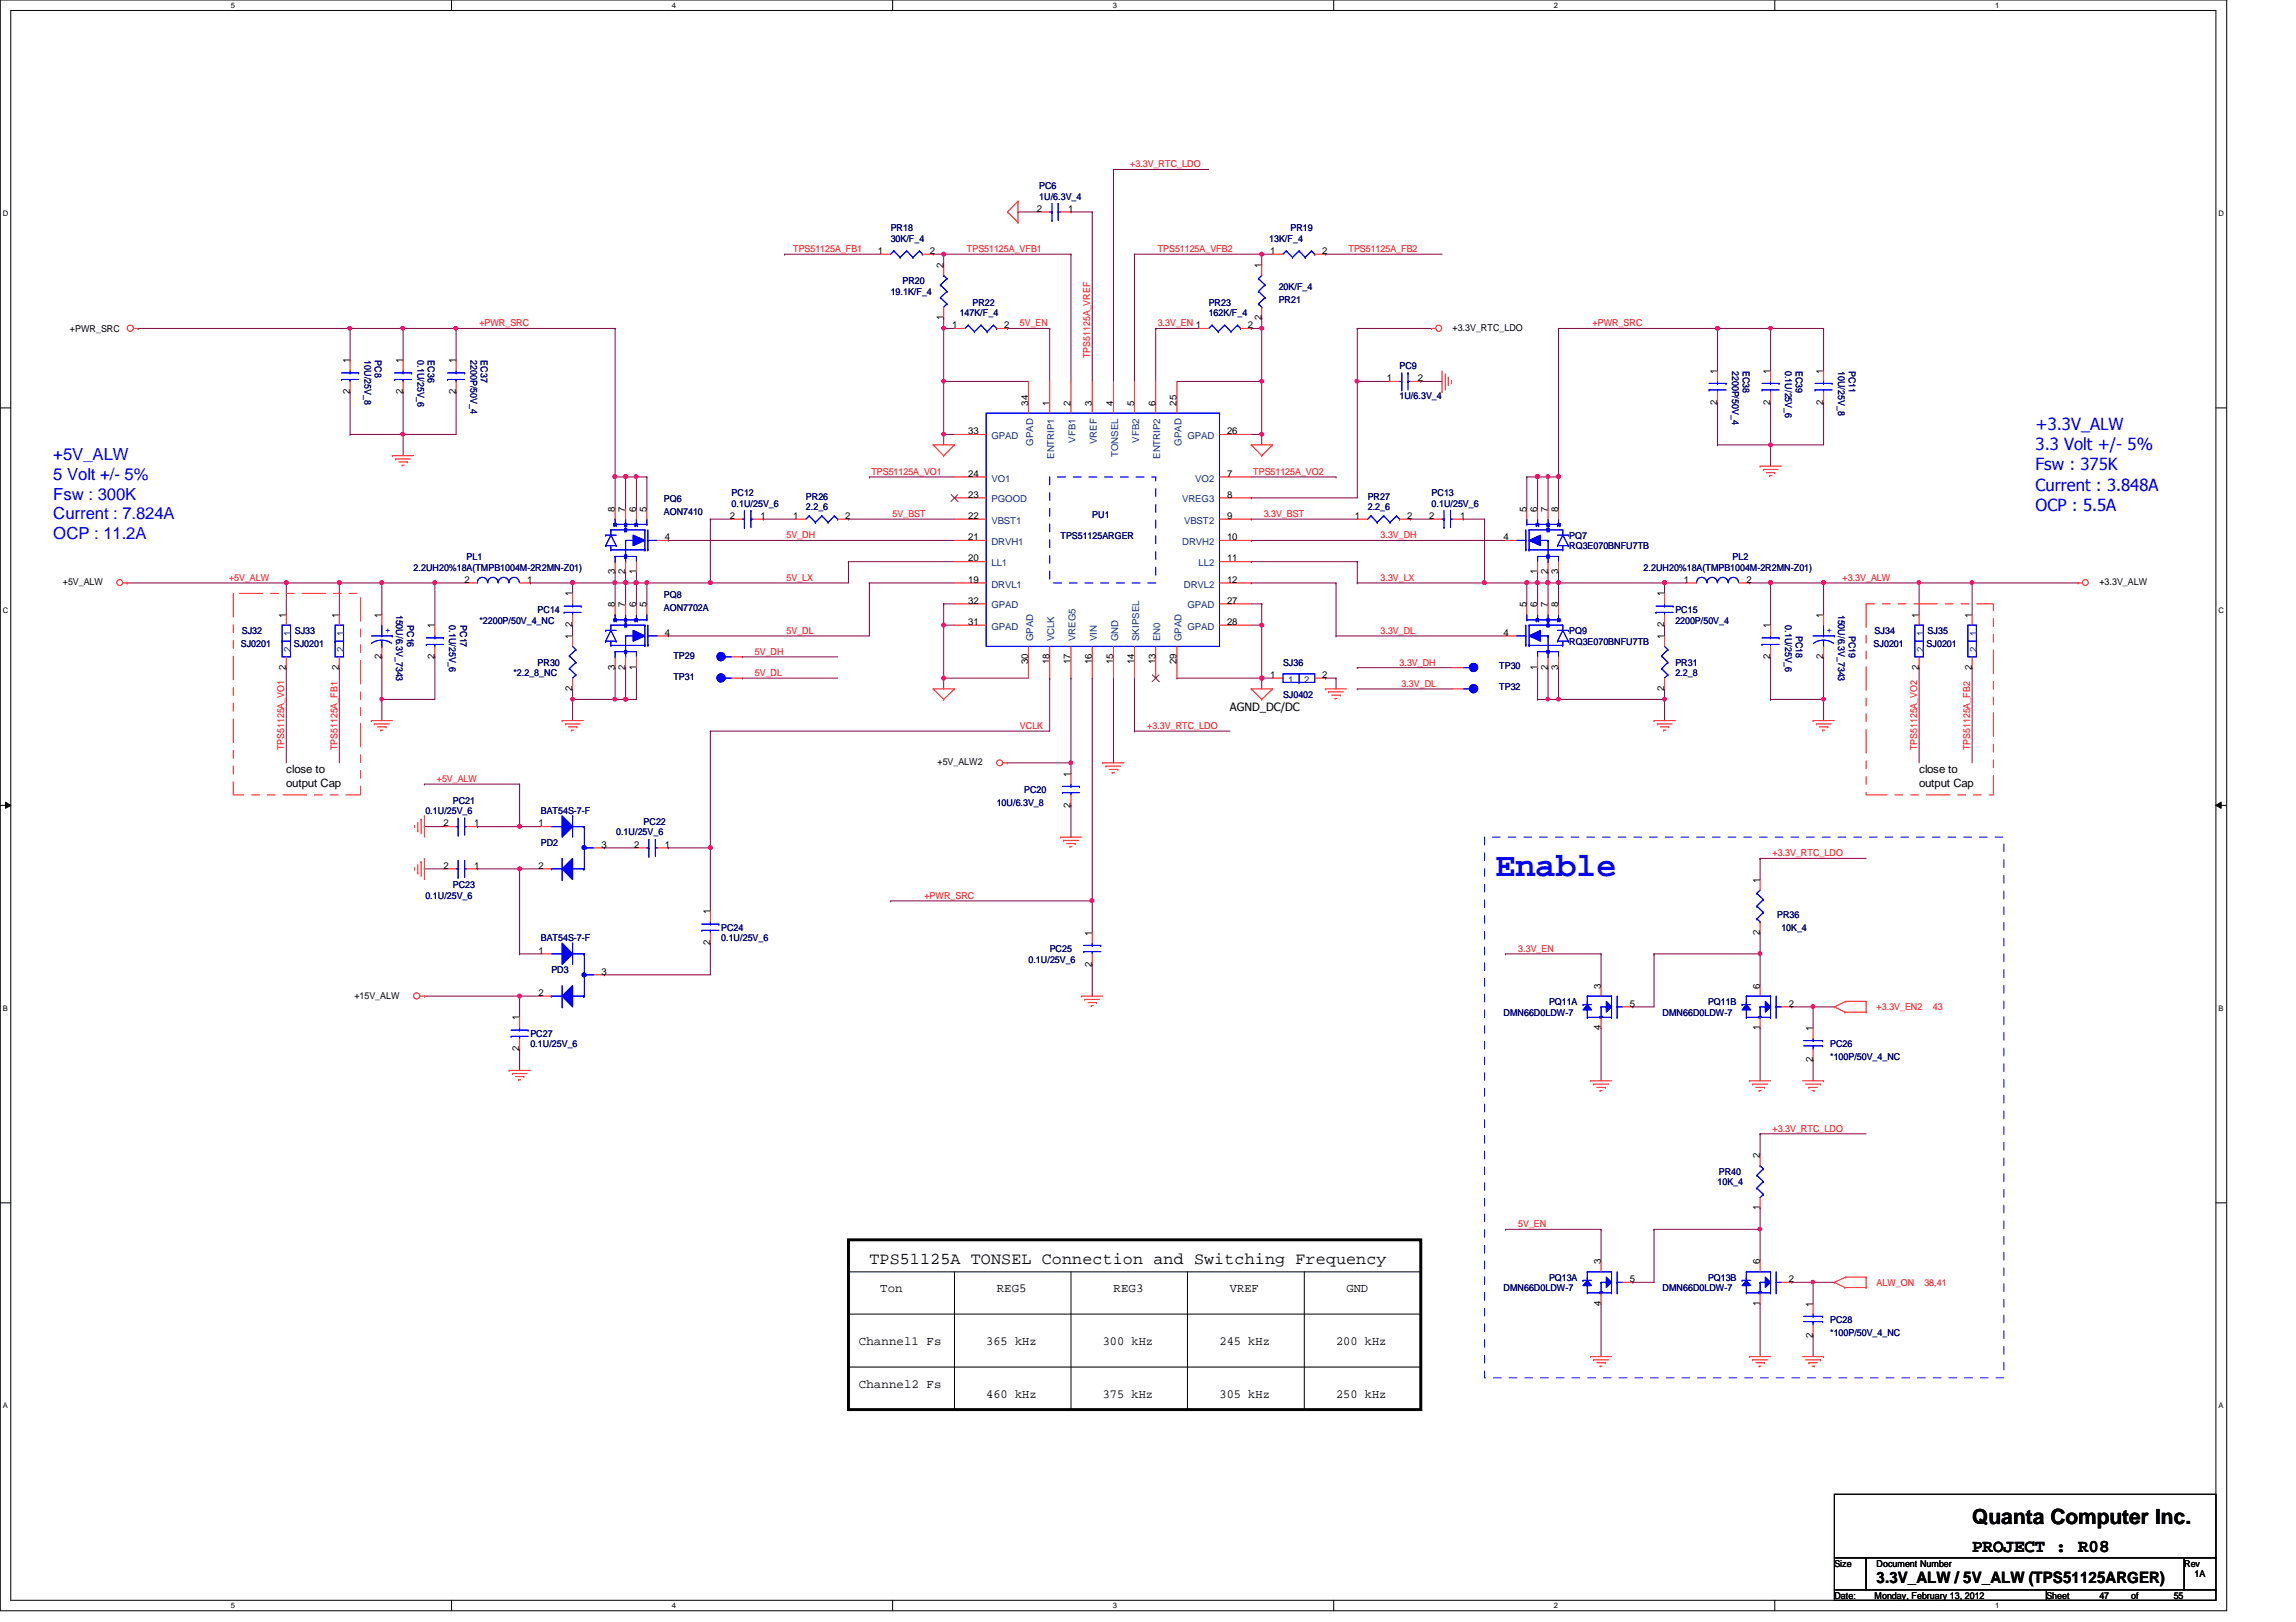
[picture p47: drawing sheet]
<svg xmlns="http://www.w3.org/2000/svg" width="297mm" height="210mm" viewBox="0 0 297 210" stroke-linecap="round" stroke-linejoin="round" font-family="sans-serif">
<defs><g id="words">
<text font-size="4.4" fill="#00f" x="193.4" y="113.4">Enable</text>
<text font-size="2.7" x="255.1" y="197.3">Quanta Computer Inc.</text>
<text font-size="2.3" x="255.1" y="200.8">PROJECT : R08</text>
<g font-size="2.2" fill="#00f">
<text x="6.9" y="59.6">+5V_ALW</text>
<text x="263.4" y="55.6">+3.3V_ALW</text>
<text x="263.4" y="58.3">3.3 Volt +/- 5%</text>
<text x="6.9" y="62.1">5 Volt +/- 5%</text>
<text x="6.9" y="64.6">Fsw : 300K</text>
<text x="263.4" y="60.9">Fsw : 375K</text>
<text x="263.4" y="63.5">Current : 3.848A</text>
<text x="6.9" y="67.2">Current : 7.824A</text>
<text x="6.9" y="69.7">OCP : 11.2A</text>
<text x="263.4" y="66.1">OCP : 5.5A</text>
</g>
<text font-size="2.2" x="112.5" y="163.6">TPS51125A TONSEL Connection and Switching Frequency</text>
<text font-size="2" x="242.8" y="204.9">3.3V_ALW / 5V_ALW (TPS51125ARGER)</text>
<g font-size="1.6">
<text x="113.9" y="167.2">Ton</text>
<text x="128.9" y="167.2">REG5</text>
<text x="144.1" y="167.2">REG3</text>
<text x="159.1" y="167.2">VREF</text>
<text x="174.2" y="167.2">GND</text>
<text x="111.1" y="174.1">Channel1 Fs</text>
<text x="111.1" y="179.6">Channel2 Fs</text>
<text x="127.6" y="174.1">365 kHz</text>
<text x="142.7" y="174.1">300 kHz</text>
<text x="157.8" y="174.1">245 kHz</text>
<text x="172.8" y="174.1">200 kHz</text>
<text x="127.6" y="180.9">460 kHz</text>
<text x="142.7" y="180.9">375 kHz</text>
<text x="157.8" y="180.9">305 kHz</text>
<text x="172.8" y="180.9">250 kHz</text>
</g>
<g font-size="1.5">
<text x="159.1" y="92">AGND_DC/DC</text>
<text x="37" y="100.1">close to</text>
<text x="37" y="101.8">output Cap</text>
<text x="248.3" y="100.1">close to</text>
<text x="248.3" y="101.8">output Cap</text>
</g>
<g font-size="1.2" fill="#f00">
<text x="146.2" y="21.7">+3.3V_RTC_LDO</text>
<text x="102.6" y="32.6">TPS51125A_FB1</text>
<text x="125.1" y="32.6">TPS51125A_VFB1</text>
<text x="149.8" y="32.6">TPS51125A_VFB2</text>
<text x="174.5" y="32.6">TPS51125A_FB2</text>
<text x="62" y="42.2">+PWR_SRC</text>
<text x="131.9" y="42.2">5V_EN</text>
<text x="141.1" y="46.4" transform="rotate(-90 141.1 46.4)">TPS51125A_VREF</text>
<text x="149.8" y="42.2">3.3V_EN 1</text>
<text x="206" y="42.2">+PWR_SRC</text>
<text x="112.7" y="61.5">TPS51125A_VO1</text>
<text x="162.1" y="61.5">TPS51125A_VO2</text>
<text x="101.8" y="69.7">5V_DH</text>
<text x="115.5" y="66.9">5V_BST</text>
<text x="163.5" y="66.9">3.3V_BST</text>
<text x="178.6" y="69.7">3.3V_DH</text>
<text x="29.6" y="75.2">+5V_ALW</text>
<text x="101.8" y="75.2">5V_LX</text>
<text x="178.6" y="75.2">3.3V_LX</text>
<text x="238.4" y="75.2">+3.3V_ALW</text>
<text x="101.8" y="82">5V_DL</text>
<text x="178.6" y="82">3.3V_DL</text>
<text x="97.7" y="84.8">5V_DH</text>
<text x="97.7" y="87.5">5V_DL</text>
<text x="181.1" y="86.1">3.3V_DH</text>
<text x="181.3" y="88.9">3.3V_DL</text>
<text x="131.9" y="94.4">VCLK</text>
<text x="148.4" y="94.4">+3.3V_RTC_LDO</text>
<text x="36.8" y="97.1" transform="rotate(-90 36.8 97.1)">TPS51125A_VO1</text>
<text x="43.6" y="97.1" transform="rotate(-90 43.6 97.1)">TPS51125A_FB1</text>
<text x="56.5" y="101.2">+5V_ALW</text>
<text x="248" y="97.1" transform="rotate(-90 248 97.1)">TPS51125A_VO2</text>
<text x="254.9" y="97.1" transform="rotate(-90 254.9 97.1)">TPS51125A_FB2</text>
<text x="229.3" y="110.8">+3.3V_RTC_LDO</text>
<text x="119.6" y="116.3">+PWR_SRC</text>
<text x="196.4" y="123.2">3.3V_EN</text>
<text x="242.8" y="130.7">+3.3V_EN2</text>
<text x="250.1" y="130.7">43</text>
<text x="229.3" y="146.5">+3.3V_RTC_LDO</text>
<text x="196.4" y="158.8">5V_EN</text>
<text x="242.8" y="166.4">ALW_ON</text>
<text x="249" y="166.4">38,41</text>
</g>
<g font-size="1.2" fill="#000080">
<text x="115.2" y="29.9">PR18</text>
<text x="134.4" y="24.4">PC6</text>
<text x="134.4" y="25.8">1U/6.3V_4</text>
<text x="167" y="29.9">PR19</text>
<text x="115.2" y="31.3">30K/F_4</text>
<text x="164.2" y="31.3">13K/F_4</text>
<text x="115.2" y="38.1">19.1K/F_4</text>
<text x="116.8" y="36.8">PR20</text>
<text x="124.2" y="40.9">147K/F_4</text>
<text x="125.8" y="39.5">PR22</text>
<text x="156.4" y="39.5">PR23</text>
<text x="156.4" y="40.9">162K/F_4</text>
<text x="165.4" y="39.2">PR21</text>
<text x="165.4" y="37.6">20K/F_4</text>
<text x="47.2" y="46.6" transform="rotate(90 47.2 46.6)">10U/25V_8</text>
<text x="48.5" y="46.6" transform="rotate(90 48.5 46.6)">PC8</text>
<text x="54" y="46.6" transform="rotate(90 54 46.6)">0.1U/25V_6</text>
<text x="55.4" y="46.6" transform="rotate(90 55.4 46.6)">EC36</text>
<text x="60.9" y="46.6" transform="rotate(90 60.9 46.6)">2200P/50V_4</text>
<text x="62.2" y="46.6" transform="rotate(90 62.2 46.6)">EC37</text>
<text x="181.1" y="47.8">PC9</text>
<text x="181.1" y="51.6">1U/6.3V_4</text>
<text x="224.1" y="48" transform="rotate(90 224.1 48)">2200P/50V_4</text>
<text x="225.5" y="48" transform="rotate(90 225.5 48)">EC38</text>
<text x="231" y="48" transform="rotate(90 231 48)">0.1U/25V_6</text>
<text x="232.3" y="48" transform="rotate(90 232.3 48)">EC39</text>
<text x="237.8" y="48" transform="rotate(90 237.8 48)">10U/25V_8</text>
<text x="239.2" y="48" transform="rotate(90 239.2 48)">PC11</text>
<text x="85.9" y="65">PQ6</text>
<text x="94.7" y="64.2">PC12</text>
<text x="94.7" y="65.6">0.1U/25V_6</text>
<text x="104.3" y="64.6">PR26</text>
<text x="104.3" y="66">2.2_6</text>
<text x="177" y="64.6">PR27</text>
<text x="177" y="66">2.2_6</text>
<text x="185.2" y="64.2">PC13</text>
<text x="185.2" y="65.6">0.1U/25V_6</text>
<text x="85.9" y="66.7">AON7410</text>
<text x="137.2" y="69.7">TPS51125ARGER</text>
<text x="141.3" y="67">PU1</text>
<text x="203" y="69.7">PQ7</text>
<text x="203" y="71.1">RQ3E070BNFU7TB</text>
<text x="53.5" y="73.8">2.2UH20%18A(TMPB1004M-2R2MN-Z01)</text>
<text x="60.4" y="72.4">PL1</text>
<text x="85.9" y="77.4">PQ8</text>
<text x="212.6" y="73.8">2.2UH20%18A(TMPB1004M-2R2MN-Z01)</text>
<text x="224.2" y="72.4">PL2</text>
<text x="31.2" y="83.7">SJ0201</text>
<text x="31.3" y="82">SJ32</text>
<text x="38" y="83.7">SJ0201</text>
<text x="38.1" y="82">SJ33</text>
<text x="51.3" y="79.5" transform="rotate(90 51.3 79.5)">150U/6.3V_7343</text>
<text x="52.7" y="80.9" transform="rotate(90 52.7 80.9)">PC16</text>
<text x="58.1" y="80.9" transform="rotate(90 58.1 80.9)">0.1U/25V_6</text>
<text x="59.5" y="80.9" transform="rotate(90 59.5 80.9)">PC17</text>
<text x="62" y="80.7">*2200P/50V_4_NC</text>
<text x="69.6" y="79.3">PC14</text>
<text x="85.9" y="79">AON7702A</text>
<text x="203" y="82">PQ9</text>
<text x="203" y="83.4">RQ3E070BNFU7TB</text>
<text x="216.7" y="79.3">PC15</text>
<text x="216.7" y="80.7">2200P/50V_4</text>
<text x="231" y="80.9" transform="rotate(90 231 80.9)">0.1U/25V_6</text>
<text x="232.3" y="82.3" transform="rotate(90 232.3 82.3)">PC18</text>
<text x="237.8" y="79.5" transform="rotate(90 237.8 79.5)">150U/6.3V_7343</text>
<text x="239.2" y="82.3" transform="rotate(90 239.2 82.3)">PC19</text>
<text x="242.4" y="83.7">SJ0201</text>
<text x="242.5" y="82">SJ34</text>
<text x="249.3" y="83.7">SJ0201</text>
<text x="249.4" y="82">SJ35</text>
<text x="66.4" y="87.5">*2.2_8_NC</text>
<text x="69.6" y="86.1">PR30</text>
<text x="87.1" y="85.2">TP29</text>
<text x="87.1" y="88">TP31</text>
<text x="166" y="86.1">SJ36</text>
<text x="194" y="86.6">TP30</text>
<text x="194" y="89.3">TP32</text>
<text x="216.7" y="86.1">PR31</text>
<text x="216.7" y="87.5">2.2_8</text>
<text x="166" y="90.3">SJ0402</text>
<text x="55" y="105.4">0.1U/25V_6</text>
<text x="58.6" y="104">PC21</text>
<text x="70" y="105.4">BAT54S-7-F</text>
<text x="83.3" y="106.7">PC22</text>
<text x="128.9" y="104.3">10U/6.3V_8</text>
<text x="132.5" y="102.6">PC20</text>
<text x="70" y="109.5">PD2</text>
<text x="79.7" y="108.1">0.1U/25V_6</text>
<text x="55" y="116.3">0.1U/25V_6</text>
<text x="58.6" y="115">PC23</text>
<text x="229.9" y="118.8">PR36</text>
<text x="70" y="121.8">BAT54S-7-F</text>
<text x="71.3" y="125.9">PD3</text>
<text x="93.3" y="120.4">PC24</text>
<text x="93.3" y="121.8">0.1U/25V_6</text>
<text x="133.1" y="124.6">0.1U/25V_6</text>
<text x="135.8" y="123.2">PC25</text>
<text x="230.5" y="120.4">10K_4</text>
<text x="194.5" y="131.4">DMN66D0LDW-7</text>
<text x="200.4" y="130">PQ11A</text>
<text x="215.1" y="131.4">DMN66D0LDW-7</text>
<text x="221" y="130">PQ11B</text>
<text x="68.6" y="134.2">PC27</text>
<text x="68.6" y="135.6">0.1U/25V_6</text>
<text x="236.8" y="135.6">PC26</text>
<text x="236.8" y="137.2">*100P/50V_4_NC</text>
<text x="222.2" y="153.4">10K_4</text>
<text x="222.4" y="152">PR40</text>
<text x="194.5" y="167.1">DMN66D0LDW-7</text>
<text x="200.4" y="165.7">PQ13A</text>
<text x="215.1" y="167.1">DMN66D0LDW-7</text>
<text x="221" y="165.7">PQ13B</text>
<text x="236.8" y="171.2">PC28</text>
<text x="236.8" y="172.8">*100P/50V_4_NC</text>
</g>
<g font-size="1.2">
<text x="134.2" y="27.4">2</text>
<text x="138.2" y="27.4">1</text>
<text x="113.6" y="32.9">1</text>
<text x="120.3" y="32.9">2</text>
<text x="122" y="34.7" transform="rotate(-90 122 34.7)">2</text>
<text x="163.2" y="34.7" transform="rotate(-90 163.2 34.7)">1</text>
<text x="164.3" y="32.9">1</text>
<text x="171.1" y="32.9">2</text>
<text x="122" y="41.4" transform="rotate(-90 122 41.4)">1</text>
<text x="163.2" y="41.4" transform="rotate(-90 163.2 41.4)">2</text>
<text x="9.1" y="43">+PWR_SRC</text>
<text x="45.3" y="47" transform="rotate(-90 45.3 47)">1</text>
<text x="52.1" y="47" transform="rotate(-90 52.1 47)">1</text>
<text x="59" y="47" transform="rotate(-90 59 47)">1</text>
<text x="123.2" y="42.5">1</text>
<text x="129.9" y="42.5">2</text>
<text x="161.5" y="42.5">2</text>
<text x="187.9" y="42.8">+3.3V_RTC_LDO</text>
<text x="45.3" y="51" transform="rotate(-90 45.3 51)">2</text>
<text x="52.1" y="51" transform="rotate(-90 52.1 51)">2</text>
<text x="59" y="51" transform="rotate(-90 59 51)">2</text>
<text x="133" y="52.5" transform="rotate(-90 133 52.5)">34</text>
<text x="135.8" y="52.5" transform="rotate(-90 135.8 52.5)">1</text>
<text x="138.5" y="52.5" transform="rotate(-90 138.5 52.5)">2</text>
<text x="141.3" y="52.5" transform="rotate(-90 141.3 52.5)">3</text>
<text x="144" y="52.5" transform="rotate(-90 144 52.5)">4</text>
<text x="146.7" y="52.5" transform="rotate(-90 146.7 52.5)">5</text>
<text x="149.5" y="52.5" transform="rotate(-90 149.5 52.5)">6</text>
<text x="152.2" y="52.5" transform="rotate(-90 152.2 52.5)">25</text>
<text x="179.4" y="49.3">1</text>
<text x="183.4" y="49.3">2</text>
<text x="222.2" y="52.4" transform="rotate(-90 222.2 52.4)">2</text>
<text x="222.2" y="48.4" transform="rotate(-90 222.2 48.4)">1</text>
<text x="229" y="52.4" transform="rotate(-90 229 52.4)">2</text>
<text x="229" y="48.4" transform="rotate(-90 229 48.4)">1</text>
<text x="235.9" y="52.4" transform="rotate(-90 235.9 52.4)">2</text>
<text x="235.9" y="48.4" transform="rotate(-90 235.9 48.4)">1</text>
<text x="125.3" y="56.2">33</text>
<text x="158.7" y="56.2">26</text>
<text x="125.3" y="64.4">23</text>
<text x="125.3" y="61.7">24</text>
<text x="158.7" y="61.7">7</text>
<text x="158.7" y="64.4">8</text>
<text x="79.5" y="66.2" transform="rotate(-90 79.5 66.2)">8</text>
<text x="80.9" y="66.2" transform="rotate(-90 80.9 66.2)">7</text>
<text x="82.3" y="66.2" transform="rotate(-90 82.3 66.2)">6</text>
<text x="83.6" y="66.2" transform="rotate(-90 83.6 66.2)">5</text>
<text x="86" y="69.9">4</text>
<text x="94.4" y="67.1">2</text>
<text x="98.4" y="67.1">1</text>
<text x="102.6" y="67.1">1</text>
<text x="109.3" y="67.1">2</text>
<text x="125.3" y="69.9">21</text>
<text x="125.3" y="67.1">22</text>
<text x="158.7" y="67.1">9</text>
<text x="158.7" y="69.9">10</text>
<text x="175.3" y="67.1">1</text>
<text x="182" y="67.1">2</text>
<text x="184.9" y="67.1">2</text>
<text x="188.9" y="67.1">1</text>
<text x="194.5" y="69.9">4</text>
<text x="197.5" y="66.2" transform="rotate(-90 197.5 66.2)">5</text>
<text x="198.9" y="66.2" transform="rotate(-90 198.9 66.2)">6</text>
<text x="200.2" y="66.2" transform="rotate(-90 200.2 66.2)">7</text>
<text x="201.6" y="66.2" transform="rotate(-90 201.6 66.2)">8</text>
<text x="8.1" y="75.7">+5V_ALW</text>
<text x="60.1" y="75.4">2</text>
<text x="68.2" y="75.4">1</text>
<text x="74" y="77.2" transform="rotate(-90 74 77.2)">1</text>
<text x="79.5" y="74.3" transform="rotate(-90 79.5 74.3)">3</text>
<text x="80.9" y="74.3" transform="rotate(-90 80.9 74.3)">2</text>
<text x="82.3" y="74.3" transform="rotate(-90 82.3 74.3)">1</text>
<text x="125.3" y="75.4">19</text>
<text x="125.3" y="72.6">20</text>
<text x="158.7" y="72.6">11</text>
<text x="158.7" y="75.4">12</text>
<text x="198.9" y="74.3" transform="rotate(-90 198.9 74.3)">1</text>
<text x="200.2" y="74.3" transform="rotate(-90 200.2 74.3)">2</text>
<text x="201.6" y="74.3" transform="rotate(-90 201.6 74.3)">3</text>
<text x="215.3" y="77.2" transform="rotate(-90 215.3 77.2)">1</text>
<text x="217.8" y="75.4">1</text>
<text x="225.9" y="75.4">2</text>
<text x="271.6" y="75.7">+3.3V_ALW</text>
<text x="37" y="79.9" transform="rotate(-90 37 79.9)">1</text>
<text x="43.9" y="79.9" transform="rotate(-90 43.9 79.9)">1</text>
<text x="49.4" y="79.9" transform="rotate(-90 49.4 79.9)">1</text>
<text x="56.2" y="81.3" transform="rotate(-90 56.2 81.3)">1</text>
<text x="74" y="82.7" transform="rotate(-90 74 82.7)">1</text>
<text x="74" y="81.2" transform="rotate(-90 74 81.2)">2</text>
<text x="79.5" y="78.6" transform="rotate(-90 79.5 78.6)">8</text>
<text x="80.9" y="78.6" transform="rotate(-90 80.9 78.6)">7</text>
<text x="82.3" y="78.6" transform="rotate(-90 82.3 78.6)">6</text>
<text x="83.6" y="78.6" transform="rotate(-90 83.6 78.6)">5</text>
<text x="86" y="82.3">4</text>
<text x="125.3" y="80.9">31</text>
<text x="125.3" y="78.1">32</text>
<text x="158.7" y="80.9">28</text>
<text x="158.7" y="78.1">27</text>
<text x="194.5" y="82.3">4</text>
<text x="197.5" y="78.6" transform="rotate(-90 197.5 78.6)">5</text>
<text x="198.9" y="78.6" transform="rotate(-90 198.9 78.6)">6</text>
<text x="200.2" y="78.6" transform="rotate(-90 200.2 78.6)">7</text>
<text x="201.6" y="78.6" transform="rotate(-90 201.6 78.6)">8</text>
<text x="215.3" y="82.7" transform="rotate(-90 215.3 82.7)">1</text>
<text x="215.3" y="81.2" transform="rotate(-90 215.3 81.2)">2</text>
<text x="229" y="81.3" transform="rotate(-90 229 81.3)">1</text>
<text x="235.9" y="79.9" transform="rotate(-90 235.9 79.9)">1</text>
<text x="248.2" y="79.9" transform="rotate(-90 248.2 79.9)">1</text>
<text x="255.1" y="79.9" transform="rotate(-90 255.1 79.9)">1</text>
<text x="37" y="86.7" transform="rotate(-90 37 86.7)">2</text>
<text x="43.9" y="86.7" transform="rotate(-90 43.9 86.7)">2</text>
<text x="49.4" y="85.3" transform="rotate(-90 49.4 85.3)">2</text>
<text x="56.2" y="85.3" transform="rotate(-90 56.2 85.3)">2</text>
<text x="74" y="89.4" transform="rotate(-90 74 89.4)">2</text>
<text x="79.5" y="86.7" transform="rotate(-90 79.5 86.7)">3</text>
<text x="80.9" y="86.7" transform="rotate(-90 80.9 86.7)">2</text>
<text x="82.3" y="86.7" transform="rotate(-90 82.3 86.7)">1</text>
<text x="133" y="86" transform="rotate(-90 133 86)">30</text>
<text x="135.8" y="86" transform="rotate(-90 135.8 86)">18</text>
<text x="138.5" y="86" transform="rotate(-90 138.5 86)">17</text>
<text x="141.3" y="86" transform="rotate(-90 141.3 86)">16</text>
<text x="144" y="86" transform="rotate(-90 144 86)">15</text>
<text x="146.7" y="86" transform="rotate(-90 146.7 86)">14</text>
<text x="149.5" y="86" transform="rotate(-90 149.5 86)">13</text>
<text x="152.2" y="86" transform="rotate(-90 152.2 86)">29</text>
<text x="164.3" y="87.7">1</text>
<text x="171.1" y="87.7">2</text>
<text x="198.9" y="86.7" transform="rotate(-90 198.9 86.7)">1</text>
<text x="200.2" y="86.7" transform="rotate(-90 200.2 86.7)">2</text>
<text x="201.6" y="86.7" transform="rotate(-90 201.6 86.7)">3</text>
<text x="215.3" y="89.4" transform="rotate(-90 215.3 89.4)">2</text>
<text x="229" y="85.3" transform="rotate(-90 229 85.3)">2</text>
<text x="235.9" y="85.3" transform="rotate(-90 235.9 85.3)">2</text>
<text x="248.2" y="86.7" transform="rotate(-90 248.2 86.7)">2</text>
<text x="255.1" y="86.7" transform="rotate(-90 255.1 86.7)">2</text>
<text x="121.3" y="99.1">+5V_ALW2</text>
<text x="138.5" y="100.5" transform="rotate(-90 138.5 100.5)">1</text>
<text x="57.4" y="106.9">2</text>
<text x="61.3" y="106.9">1</text>
<text x="69.7" y="106.9">1</text>
<text x="138.5" y="104.5" transform="rotate(-90 138.5 104.5)">2</text>
<text x="57.4" y="112.4">2</text>
<text x="61.3" y="112.4">1</text>
<text x="69.7" y="112.4">2</text>
<text x="77.8" y="109.7">3</text>
<text x="82" y="109.7">2</text>
<text x="86" y="109.7">1</text>
<text x="91.9" y="118.3" transform="rotate(-90 91.9 118.3)">1</text>
<text x="227.7" y="114.2" transform="rotate(-90 227.7 114.2)">1</text>
<text x="69.7" y="123.4">1</text>
<text x="91.9" y="122.3" transform="rotate(-90 91.9 122.3)">2</text>
<text x="141.3" y="125.1" transform="rotate(-90 141.3 125.1)">2</text>
<text x="141.3" y="121.1" transform="rotate(-90 141.3 121.1)">1</text>
<text x="227.7" y="120.9" transform="rotate(-90 227.7 120.9)">2</text>
<text x="45.8" y="129.2">+15V_ALW</text>
<text x="69.7" y="128.9">2</text>
<text x="77.8" y="126.1">3</text>
<text x="207.1" y="127.9" transform="rotate(-90 207.1 127.9)">3</text>
<text x="210.9" y="130.3">5</text>
<text x="227.7" y="127.9" transform="rotate(-90 227.7 127.9)">6</text>
<text x="231.4" y="130.3">2</text>
<text x="67.2" y="136.1" transform="rotate(-90 67.2 136.1)">2</text>
<text x="67.2" y="132" transform="rotate(-90 67.2 132)">1</text>
<text x="207.1" y="133.3" transform="rotate(-90 207.1 133.3)">4</text>
<text x="227.7" y="133.3" transform="rotate(-90 227.7 133.3)">1</text>
<text x="234.5" y="137.4" transform="rotate(-90 234.5 137.4)">2</text>
<text x="234.5" y="133.4" transform="rotate(-90 234.5 133.4)">1</text>
<text x="227.7" y="149.9" transform="rotate(-90 227.7 149.9)">2</text>
<text x="227.7" y="156.6" transform="rotate(-90 227.7 156.6)">1</text>
<text x="207.1" y="163.6" transform="rotate(-90 207.1 163.6)">3</text>
<text x="210.9" y="165.9">5</text>
<text x="227.7" y="163.6" transform="rotate(-90 227.7 163.6)">6</text>
<text x="231.4" y="165.9">2</text>
<text x="207.1" y="169" transform="rotate(-90 207.1 169)">4</text>
<text x="227.7" y="169" transform="rotate(-90 227.7 169)">1</text>
<text x="234.5" y="173.1" transform="rotate(-90 234.5 173.1)">2</text>
<text x="234.5" y="169.1" transform="rotate(-90 234.5 169.1)">1</text>
<text x="237.3" y="202.7">Size</text>
<text x="242.8" y="202.7">Document Number</text>
<text x="282.6" y="202.7">Rev</text>
<text x="237.3" y="206.9">Date:</text>
<text x="242.5" y="206.9">Monday, February 13, 2012</text>
<text x="264.7" y="206.9">Sheet</text>
<text x="271.6" y="206.9">47</text>
<text x="275.7" y="206.9">of</text>
<text x="281.2" y="206.9">55</text>
<text x="283.9" y="204.1">1A</text>
</g>
<g font-size="1.2" fill="#004080">
<text x="128.3" y="56.8">GPAD</text>
<text x="133.6" y="57.7" transform="rotate(-90 133.6 57.7)">GPAD</text>
<text x="136.4" y="59.4" transform="rotate(-90 136.4 59.4)">ENTRIP1</text>
<text x="139.1" y="57.3" transform="rotate(-90 139.1 57.3)">VFB1</text>
<text x="141.9" y="57.5" transform="rotate(-90 141.9 57.5)">VREF</text>
<text x="144.6" y="59.1" transform="rotate(-90 144.6 59.1)">TONSEL</text>
<text x="147.4" y="57.3" transform="rotate(-90 147.4 57.3)">VFB2</text>
<text x="150.1" y="59.4" transform="rotate(-90 150.1 59.4)">ENTRIP2</text>
<text x="152.9" y="57.7" transform="rotate(-90 152.9 57.7)">GPAD</text>
<text x="153.6" y="56.8">GPAD</text>
<text x="128.3" y="65">PGOOD</text>
<text x="128.3" y="62.3">VO1</text>
<text x="152.9" y="65">VREG3</text>
<text x="154.6" y="62.3">VO2</text>
<text x="128.3" y="70.5">DRVH1</text>
<text x="128.3" y="67.8">VBST1</text>
<text x="152.9" y="70.5">DRVH2</text>
<text x="153.2" y="67.8">VBST2</text>
<text x="128.3" y="76">DRVL1</text>
<text x="128.3" y="73.3">LL1</text>
<text x="153.2" y="76">DRVL2</text>
<text x="155.1" y="73.3">LL2</text>
<text x="37.6" y="82.3" transform="rotate(-90 37.6 82.3)">1</text>
<text x="44.5" y="82.3" transform="rotate(-90 44.5 82.3)">1</text>
<text x="128.3" y="81.5">GPAD</text>
<text x="128.3" y="78.7">GPAD</text>
<text x="133.6" y="83" transform="rotate(-90 133.6 83)">GPAD</text>
<text x="136.4" y="83" transform="rotate(-90 136.4 83)">VCLK</text>
<text x="139.1" y="83" transform="rotate(-90 139.1 83)">VREG5</text>
<text x="141.9" y="83" transform="rotate(-90 141.9 83)">VIN</text>
<text x="144.6" y="83" transform="rotate(-90 144.6 83)">GND</text>
<text x="147.4" y="83" transform="rotate(-90 147.4 83)">SKIPSEL</text>
<text x="150.1" y="83" transform="rotate(-90 150.1 83)">EN0</text>
<text x="152.9" y="83" transform="rotate(-90 152.9 83)">GPAD</text>
<text x="153.6" y="81.5">GPAD</text>
<text x="153.6" y="78.7">GPAD</text>
<text x="248.9" y="82.3" transform="rotate(-90 248.9 82.3)">1</text>
<text x="255.7" y="82.3" transform="rotate(-90 255.7 82.3)">1</text>
<text x="37.6" y="84.3" transform="rotate(-90 37.6 84.3)">2</text>
<text x="44.5" y="84.3" transform="rotate(-90 44.5 84.3)">2</text>
<text x="166.7" y="88.3">1</text>
<text x="168.7" y="88.3">2</text>
<text x="248.9" y="84.3" transform="rotate(-90 248.9 84.3)">2</text>
<text x="255.7" y="84.3" transform="rotate(-90 255.7 84.3)">2</text>
</g>
<g font-size="1.2" fill="#00f">
<text x="49.8" y="81.9">+</text>
<text x="236.3" y="81.9">+</text>
</g>
<g font-size="1">
<text x="29.9" y="1">5</text>
<text x="86.9" y="1">4</text>
<text x="144" y="1">3</text>
<text x="201" y="1">2</text>
<text x="258.1" y="1">1</text>
<text x=".4" y="27.9">D</text>
<text x="287" y="27.9">D</text>
<text x=".4" y="79.4">C</text>
<text x="287" y="79.4">C</text>
<text x=".4" y="130.8">B</text>
<text x="287" y="130.8">B</text>
<text x=".4" y="182.2">A</text>
<text x="287" y="182.2">A</text>
<text x="29.9" y="208.1">5</text>
<text x="86.9" y="208.1">4</text>
<text x="144" y="208.1">3</text>
<text x="201" y="208.1">2</text>
<text x="258.1" y="208.1">1</text>
</g>
</g></defs>
<path d="M0 0h288.1v208.4h-288.1zM1.4 1.4h285.3v205.7h-285.3z" fill="none" stroke="#000" stroke-width=".13"/>
<g fill="#fff">
<path d="M29.9 .1h.5v1.1h-.5z"/>
<path d="M29.9 207.2h.5v1.1h-.5z"/>
</g>
<path d="M58.4 0v1.4M58.4 207.1v1.3" fill="none" stroke="#000" stroke-width=".13"/>
<g fill="#fff">
<path d="M86.9 .1h.6v1.1h-.6z"/>
<path d="M86.9 207.2h.6v1.1h-.6z"/>
</g>
<path d="M115.5 0v1.4M115.5 207.1v1.3" fill="none" stroke="#000" stroke-width=".13"/>
<g fill="#fff">
<path d="M144 .1h.5v1.1h-.5z"/>
<path d="M144 207.2h.5v1.1h-.5z"/>
</g>
<path d="M172.5 0v1.4M172.5 207.1v1.3" fill="none" stroke="#000" stroke-width=".13"/>
<g fill="#fff">
<path d="M201 .1h.6v1.1h-.6z"/>
<path d="M201 207.2h.6v1.1h-.6z"/>
</g>
<path d="M229.6 0v1.4M229.6 207.1v1.3" fill="none" stroke="#000" stroke-width=".13"/>
<g fill="#fff">
<path d="M258.1 .1h.6v1.1h-.6z"/>
<path d="M258.1 207.2h.6v1.1h-.6z"/>
<path d="M.4 27.1h.7v1.1h-.7z"/>
<path d="M287 27.1h.7v1.1h-.7z"/>
<path d="M.4 78.5h.7v1.1h-.7z"/>
<path d="M287 78.5h.7v1.1h-.7z"/>
</g>
<path d="M0 52.8h1.4M286.7 52.8h1.3" fill="none" stroke="#000" stroke-width=".13"/>
<g fill="#fff">
<path d="M.4 129.9h.6v1.1h-.6z"/>
<path d="M287 129.9h.7v1.1h-.7z"/>
</g>
<path d="M0 104.2h1.4M.7 103.8l.7 .4-.7 .4zM286.7 104.2l.7-.4v.8zM286.7 104.2h1.3" fill="none" stroke="#000" stroke-width=".13"/>
<path d="M.7 103.8l.7 .4-.7 .4zM286.7 104.2l.7-.4v.8z" fill="#000"/>
<g fill="#fff">
<path d="M.4 181.4h.6v1.1h-.6z"/>
<path d="M287 181.4h.7v1.1h-.7z"/>
</g>
<path d="M0 155.7h1.4M286.7 155.7h1.3" fill="none" stroke="#000" stroke-width=".13"/>
<path d="M227.7 159.1h.1M227.7 159.1v4.1M227.7 168.7h.1M227.7 168.7v6.9" fill="none" stroke="#800040" stroke-width=".13"/>
<path d="M227.5 158.9h.3l.1 .1-.1 .2-.1 .1-.2-.1z" fill-rule="evenodd" fill="#f0f"/>
<path d="M227.5 158.9h.3l.1 .1-.1 .2-.1 .1-.2-.1z" fill="none" stroke="#f0f" stroke-width=".13"/>
<g fill="none" stroke="#800040" stroke-width=".13">
<path d="M120.7 32.9h.1M120.7 32.9h1.4M122.1 32.9h.1M122.1 32.9v1.4M122.1 78.1h.1M122.1 78.1h1.4M175.6 75.4h.1M189.3 67.2h.1M189.3 67.2h2.8M192.1 67.2h.1M192.1 67.2v8.2h-16.5M171.5 87.8h.1"/>
<path d="M171.5 87.8h1.3M172.8 87.8h.1M172.8 87.8v1.4M207.1 159.1h.1M207.1 159.1v4.1M227.7 156.3h.1M227.7 156.3v2.8M234.6 172.8h.1M234.6 172.8v2.8"/>
</g>
<circle cx="122.1" cy="32.9" r=".26" fill="#f0f"/>
<circle cx="122.1" cy="32.9" r=".26" fill="none" stroke="#f0f" stroke-width=".13"/>
<path d="M138.6 27.4h.1M138.6 27.4h2.7M141.3 27.4h.1M141.3 27.4v22M149.5 42.5h.1M149.5 42.5v6.9M112.5 75.4h.1M112.5 75.4v6.9M198.9 75.4h.1M198.9 75.4h1.4" fill="none" stroke="#800040" stroke-width=".13"/>
<path d="M200.1 75.2l.1-.1 .2 .2v.3h-.2h-.1z" fill-rule="evenodd" fill="#f0f"/>
<path d="M200.1 75.2l.1-.1 .2 .2v.3h-.2h-.1z" fill="none" stroke="#f0f" stroke-width=".13"/>
<path d="M138.6 98.7h.1M138.6 98.7v1.4M227.7 123.4h.1M227.7 123.4v4.2" fill="none" stroke="#800040" stroke-width=".13"/>
<path d="M138.4 98.5h.1l.2 .1v.3l-.2 .1-.1-.1z" fill-rule="evenodd" fill="#f0f"/>
<path d="M138.4 98.5h.1l.2 .1v.3l-.2 .1-.1-.1z" fill="none" stroke="#f0f" stroke-width=".13"/>
<path d="M83.7 75.4h.1M91.9 67.2h.1M91.9 67.2h2.8M91.9 67.2v8.2h-8.2" fill="none" stroke="#800040" stroke-width=".13"/>
<path d="M83.5 75.2l.1-.1 .3 .2-.1 .3h-.2h-.1z" fill-rule="evenodd" fill="#f0f"/>
<path d="M83.5 75.2l.1-.1 .3 .2-.1 .3h-.2h-.1z" fill="none" stroke="#f0f" stroke-width=".13"/>
<path d="M79.6 75.4h.1M79.6 75.4v2.7M175.6 72.7h.1M175.6 72.7v2.7M192.1 75.4h.1M192.1 75.4h6.8M197.5 75.4h.1" fill="none" stroke="#800040" stroke-width=".13"/>
<circle cx="192" cy="75.4" r=".26" fill="#f0f"/>
<circle cx="192" cy="75.4" r=".26" fill="none" stroke="#f0f" stroke-width=".13"/>
<path d="M152.3 49.4h10.9M163.2 49.4h.1M163.2 42.5h.1M163.2 42.5v6.9" fill="none" stroke="#800040" stroke-width=".13"/>
<circle cx="163.2" cy="42.5" r=".25" fill="#f0f"/>
<circle cx="163.2" cy="42.5" r=".25" fill="none" stroke="#f0f" stroke-width=".13"/>
<path d="M91.9 109.7h.1M91.9 109.7v8.2M141.3 116.6h.1M141.3 116.6v4.1M194.8 123.4h.1M194.8 123.4h12.3" fill="none" stroke="#800040" stroke-width=".13"/>
<circle cx="141.3" cy="116.5" r=".26" fill="#f0f"/>
<circle cx="141.3" cy="116.5" r=".26" fill="none" stroke="#f0f" stroke-width=".13"/>
<g fill="none" stroke="#800040" stroke-width=".13">
<path d="M144.1 21.9h.1M144.1 21.9h12.3M17.9 42.5h.1M17.9 42.5h27.4M79.6 75.4h.1M79.6 75.4h2.7M80.9 75.4h.1M86.4 82.3h.1M86.4 82.3h26.1M115.2 116.6h.1M115.2 116.6h26.1M234.6 137.2h.1"/>
<path d="M234.6 137.2v2.7"/>
</g>
<circle cx="82.3" cy="75.4" r=".26" fill="#f0f"/>
<circle cx="82.3" cy="75.4" r=".26" fill="none" stroke="#f0f" stroke-width=".13"/>
<circle cx="80.9" cy="75.4" r=".26" fill="#f0f"/>
<circle cx="80.9" cy="75.4" r=".26" fill="none" stroke="#f0f" stroke-width=".13"/>
<g fill="none" stroke="#800040" stroke-width=".13">
<path d="M122.1 49.4h.1M122.1 42.5h.1M122.1 49.4h11M122.1 42.5v6.9M175.6 42.5h9.6M185.2 42.5h.1M161.9 75.4h.1M161.9 75.4h10.9M122.1 80.9h.1M122.1 80.9v6.9M231.8 165.9h.1M231.8 165.9h2.8"/>
<path d="M234.6 165.9h.1M234.6 165.9v2.8"/>
</g>
<circle cx="122.1" cy="80.9" r=".26" fill="#f0f"/>
<circle cx="122.1" cy="80.9" r=".26" fill="none" stroke="#f0f" stroke-width=".13"/>
<g fill="none" stroke="#800040" stroke-width=".13">
<path d="M122.1 32.9h.1M122.1 32.9h16.5M138.6 32.9h.1M138.6 32.9v16.5M149.5 42.5h.1M149.5 42.5h5.5M161.9 56.2h1.3M163.2 56.2h.1M163.2 49.4h.1M163.2 49.4v6.8M183.8 49.4h.1M183.8 49.4h2.8"/>
<path d="M163.2 78.1h.1M163.2 78.1v2.8M146.8 94.6h.1M146.8 94.6h12.3M215.3 89.2h.1M215.3 89.2v1.3M211.2 130.3h.1M211.2 130.3h2.8M227.7 146.7h.1M227.7 146.7v2.8"/>
</g>
<circle cx="163.2" cy="49.3" r=".25" fill="#f0f"/>
<circle cx="163.2" cy="49.3" r=".25" fill="none" stroke="#f0f" stroke-width=".13"/>
<path d="M146.8 32.9h.1M146.8 32.9h16.4M52.2 56.2h.1M52.2 56.2h6.8M163.2 41.1h.1M163.2 41.1v1.4M138.6 87.8h.1M138.6 87.8v10.9M141.3 87.8h.1M141.3 87.8v28.8" fill="none" stroke="#800040" stroke-width=".13"/>
<circle cx="52.1" cy="56.2" r=".25" fill="#f0f"/>
<circle cx="52.1" cy="56.2" r=".25" fill="none" stroke="#f0f" stroke-width=".13"/>
<path d="M144.1 21.9h.1M144.1 21.9v27.5M79.6 42.5h.1M79.6 42.5v19.2M161.9 67.2h.1M161.9 78.1h1.3M161.9 67.2h13.7M163.2 78.1h.1M234.6 130.3h.1M234.6 130.3h2.7" fill="none" stroke="#800040" stroke-width=".13"/>
<circle cx="79.5" cy="61.7" r=".26" fill="#f0f"/>
<circle cx="79.5" cy="61.7" r=".26" fill="none" stroke="#f0f" stroke-width=".13"/>
<path d="M59 42.5h.1M59 42.5h20.6M49.4 85h.1M49.4 85v5.5" fill="none" stroke="#800040" stroke-width=".13"/>
<circle cx="59" cy="42.5" r=".25" fill="#f0f"/>
<circle cx="59" cy="42.5" r=".25" fill="none" stroke="#f0f" stroke-width=".13"/>
<g fill="none" stroke="#800040" stroke-width=".13">
<path d="M101.5 32.9h.1M101.5 32.9h12.4M130.3 42.5h.1M130.3 42.5h5.5M135.8 42.5h.1M135.8 42.5v6.9M74.1 75.4h.1M74.1 75.4h5.5M172.8 75.4h.1M172.8 75.4v6.9M122.1 80.9h.1M122.1 80.9h1.4"/>
<path d="M172.8 82.3h.1M172.8 82.3h22M227.7 120.7h.1M227.7 120.7v2.7"/>
</g>
<circle cx="79.5" cy="75.4" r=".26" fill="#f0f"/>
<circle cx="79.5" cy="75.4" r=".26" fill="none" stroke="#f0f" stroke-width=".13"/>
<path d="M91.9 94.6h.1M91.9 94.6v15.1" fill="none" stroke="#800040" stroke-width=".13"/>
<circle cx="91.9" cy="109.7" r=".26" fill="#f0f"/>
<circle cx="91.9" cy="109.7" r=".26" fill="none" stroke="#f0f" stroke-width=".13"/>
<path d="M131.7 27.4h.1M131.7 27.4h2.7M214 123.4h.1M214 123.4v6.9M214 123.4h13.7" fill="none" stroke="#800040" stroke-width=".13"/>
<path d="M227.5 123.2l.2-.1 .2 .2-.1 .3-.1 .1-.2-.1z" fill-rule="evenodd" fill="#f0f"/>
<path d="M227.5 123.2l.2-.1 .2 .2-.1 .3-.1 .1-.2-.1z" fill="none" stroke="#f0f" stroke-width=".13"/>
<path d="M163.2 56.2h.1M163.2 56.2v1.4M227.7 111.1h.1M227.7 111.1v2.7" fill="none" stroke="#800040" stroke-width=".13"/>
<circle cx="163.2" cy="56.2" r=".25" fill="#f0f"/>
<circle cx="163.2" cy="56.2" r=".25" fill="none" stroke="#f0f" stroke-width=".13"/>
<path d="M146.8 32.9h.1M146.8 32.9v16.5M163.2 32.9h.1M163.2 32.9h1.4" fill="none" stroke="#800040" stroke-width=".13"/>
<circle cx="163.2" cy="32.9" r=".26" fill="#f0f"/>
<circle cx="163.2" cy="32.9" r=".26" fill="none" stroke="#f0f" stroke-width=".13"/>
<path d="M122.1 78.1h.1M122.1 78.1v2.8M161.9 72.7h.1M161.9 72.7h13.7M152.3 87.8h.1M152.3 87.8h10.9M86.4 109.7h.1M86.4 109.7h5.5M141.3 124.8h.1M141.3 124.8v4.1" fill="none" stroke="#800040" stroke-width=".13"/>
<circle cx="163.2" cy="87.8" r=".26" fill="#f0f"/>
<circle cx="163.2" cy="87.8" r=".26" fill="none" stroke="#f0f" stroke-width=".13"/>
<path d="M122.1 42.5h.1M122.1 42.5h1.4M130.3 98.7h.1M130.3 98.7h8.3M207.1 133h.1M207.1 133v6.9" fill="none" stroke="#800040" stroke-width=".13"/>
<circle cx="122.1" cy="42.5" r=".25" fill="#f0f"/>
<circle cx="122.1" cy="42.5" r=".25" fill="none" stroke="#f0f" stroke-width=".13"/>
<path d="M122.1 87.8h.1M122.1 87.8h11" fill="none" stroke="#800040" stroke-width=".13"/>
<circle cx="122.1" cy="87.8" r=".26" fill="#f0f"/>
<circle cx="122.1" cy="87.8" r=".26" fill="none" stroke="#f0f" stroke-width=".13"/>
<path d="M112.5 61.7h.1M112.5 61.7h11M122.1 87.8h.1M122.1 87.8v1.4M234.6 165.9h.1M234.6 165.9h2.7" fill="none" stroke="#800040" stroke-width=".13"/>
<path d="M234.4 165.8h.3l.1 .1-.1 .2-.2 .1-.1-.1z" fill-rule="evenodd" fill="#f0f"/>
<path d="M234.4 165.8h.3l.1 .1-.1 .2-.2 .1-.1-.1z" fill="none" stroke="#f0f" stroke-width=".13"/>
<path d="M80.9 90.5h.1M82.3 86.4h.1M82.3 86.4v4.1h-1.4" fill="none" stroke="#800040" stroke-width=".13"/>
<circle cx="80.9" cy="90.5" r=".25" fill="#f0f"/>
<circle cx="80.9" cy="90.5" r=".25" fill="none" stroke="#f0f" stroke-width=".13"/>
<path d="M79.6 86.4h.1M79.6 86.4v4.1M80.9 86.4h.1M80.9 86.4v4.1" fill="none" stroke="#800040" stroke-width=".13"/>
<circle cx="80.9" cy="90.5" r=".25" fill="#f0f"/>
<circle cx="80.9" cy="90.5" r=".25" fill="none" stroke="#f0f" stroke-width=".13"/>
<path d="M79.6 90.5h.1M79.6 90.5h1.3" fill="none" stroke="#800040" stroke-width=".13"/>
<circle cx="79.5" cy="90.5" r=".25" fill="#f0f"/>
<circle cx="79.5" cy="90.5" r=".25" fill="none" stroke="#f0f" stroke-width=".13"/>
<path d="M74.1 90.5h.1M74.1 90.5h5.5" fill="none" stroke="#800040" stroke-width=".13"/>
<circle cx="74.1" cy="90.5" r=".25" fill="#f0f"/>
<circle cx="74.1" cy="90.5" r=".25" fill="none" stroke="#f0f" stroke-width=".13"/>
<path d="M79.6 74h.1M79.6 74v1.4M82.3 75.4h.1M82.3 75.4h1.4M83.7 75.4h.1M83.7 75.4v2.7M109.8 72.7h.1M109.8 72.7h13.7" fill="none" stroke="#800040" stroke-width=".13"/>
<circle cx="82.3" cy="75.4" r=".26" fill="#f0f"/>
<circle cx="82.3" cy="75.4" r=".26" fill="none" stroke="#f0f" stroke-width=".13"/>
<path d="M161.9 42.5h.1M161.9 42.5h1.3M175.6 49.4h.1M175.6 49.4v15h-13.7M229.1 42.5h.1M229.1 42.5h6.8M161.9 64.4h.1M229.1 75.4h.1M229.1 75.4h6.8" fill="none" stroke="#800040" stroke-width=".13"/>
<circle cx="229.1" cy="75.4" r=".26" fill="#f0f"/>
<circle cx="229.1" cy="75.4" r=".26" fill="none" stroke="#f0f" stroke-width=".13"/>
<path d="M201.6 42.5h.1M201.6 42.5h27.5M222.2 57.6h.1M222.2 57.6h6.9M229.1 42.5h.1M61.8 112.4h.1M61.8 112.4h5.4" fill="none" stroke="#800040" stroke-width=".13"/>
<circle cx="222.2" cy="42.5" r=".25" fill="#f0f"/>
<circle cx="222.2" cy="42.5" r=".25" fill="none" stroke="#f0f" stroke-width=".13"/>
<circle cx="229.1" cy="42.5" r=".25" fill="#f0f"/>
<circle cx="229.1" cy="42.5" r=".25" fill="none" stroke="#f0f" stroke-width=".13"/>
<path d="M222.2 42.5h.1M222.2 42.5v5.5M229.1 42.5h.1M229.1 42.5v5.5" fill="none" stroke="#800040" stroke-width=".13"/>
<circle cx="222.2" cy="42.5" r=".25" fill="#f0f"/>
<circle cx="222.2" cy="42.5" r=".25" fill="none" stroke="#f0f" stroke-width=".13"/>
<path d="M222.2 52.1h.1M222.2 52.1v5.5M235.9 42.5h.1M235.9 42.5v5.5M255.1 75.4h.1M255.1 75.4h13.8" fill="none" stroke="#800040" stroke-width=".13"/>
<path d="M254.9 75.2l.2-.1 .2 .2v.3h-.2h-.2z" fill-rule="evenodd" fill="#f0f"/>
<path d="M254.9 75.2l.2-.1 .2 .2v.3h-.2h-.2z" fill="none" stroke="#f0f" stroke-width=".13"/>
<path d="M201.6 42.5h.1M201.6 42.5v19.2" fill="none" stroke="#800040" stroke-width=".13"/>
<circle cx="201.6" cy="61.7" r=".26" fill="#f0f"/>
<circle cx="201.6" cy="61.7" r=".26" fill="none" stroke="#f0f" stroke-width=".13"/>
<path d="M235.9 52.1h.1M235.9 52.1v5.5M54.9 112.4h.1M54.9 112.4h2.7M67.2 112.4h.1M67.2 112.4h2.8" fill="none" stroke="#800040" stroke-width=".13"/>
<circle cx="67.2" cy="112.4" r=".26" fill="#f0f"/>
<circle cx="67.2" cy="112.4" r=".26" fill="none" stroke="#f0f" stroke-width=".13"/>
<g fill="none" stroke="#800040" stroke-width=".13">
<path d="M67.2 112.4h.1M67.2 101.5h.1M67.2 107h.1M67.2 101.5v5.5M67.2 112.4v11M67.2 107h2.8M78.2 109.7h.1M78.2 109.7h4.1M67.2 123.4h.1M67.2 128.9h.1M67.2 123.4h2.8M67.2 128.9h2.8"/>
<path d="M78.2 126.2h.1M91.9 122h.1M91.9 122v4.2h-13.7"/>
</g>
<circle cx="67.2" cy="106.9" r=".26" fill="#f0f"/>
<circle cx="67.2" cy="106.9" r=".26" fill="none" stroke="#f0f" stroke-width=".13"/>
<path d="M54.9 107h.1M54.9 101.5h.1M54.9 107h2.7M54.9 101.5h12.3M61.8 107h.1M61.8 107h5.4M67.2 128.9h.1M67.2 128.9v2.8" fill="none" stroke="#800040" stroke-width=".13"/>
<circle cx="67.2" cy="128.9" r=".26" fill="#f0f"/>
<circle cx="67.2" cy="128.9" r=".26" fill="none" stroke="#f0f" stroke-width=".13"/>
<path d="M56.3 75.4h.1M56.3 75.4h4.1M67.2 135.8h.1M67.2 135.8v2.7" fill="none" stroke="#800040" stroke-width=".13"/>
<path d="M56.1 75.2l.1-.1 .2 .2v.3h-.2h-.1z" fill-rule="evenodd" fill="#f0f"/>
<path d="M56.1 75.2l.1-.1 .2 .2v.3h-.2h-.1z" fill="none" stroke="#f0f" stroke-width=".13"/>
<path d="M79.6 61.7h.1M79.6 61.7h1.3M80.9 74h.1M80.9 74v1.4M197.5 61.7h.1M197.5 61.7h1.4M198.9 61.7h.1M198.9 61.7v4.1M49.4 90.5h.1M49.4 90.5v2.8" fill="none" stroke="#800040" stroke-width=".13"/>
<circle cx="198.9" cy="61.7" r=".26" fill="#f0f"/>
<circle cx="198.9" cy="61.7" r=".26" fill="none" stroke="#f0f" stroke-width=".13"/>
<path d="M201.6 90.5h.1M201.6 90.5h13.7" fill="none" stroke="#800040" stroke-width=".13"/>
<circle cx="215.3" cy="90.5" r=".25" fill="#f0f"/>
<circle cx="215.3" cy="90.5" r=".25" fill="none" stroke="#f0f" stroke-width=".13"/>
<circle cx="201.6" cy="90.5" r=".25" fill="#f0f"/>
<circle cx="201.6" cy="90.5" r=".25" fill="none" stroke="#f0f" stroke-width=".13"/>
<path d="M198.9 61.7h.1M198.9 61.7h1.4M226.4 75.4h.1M226.4 75.4h2.7" fill="none" stroke="#800040" stroke-width=".13"/>
<circle cx="198.9" cy="61.7" r=".26" fill="#f0f"/>
<circle cx="198.9" cy="61.7" r=".26" fill="none" stroke="#f0f" stroke-width=".13"/>
<g fill="none" stroke="#800040" stroke-width=".13">
<path d="M49.4 75.4h.1M49.4 75.4v4.1M56.3 75.4h.1M56.3 75.4v5.5M79.6 61.7h.1M79.6 61.7v4.1M80.9 61.7h.1M80.9 61.7v4.1M83.7 61.7h.1M83.7 61.7v4.1M200.3 61.7h.1M200.3 61.7h1.3"/>
<path d="M56.3 85h.1M56.3 85v5.5M74.1 89.2h.1M74.1 89.2v1.3"/>
</g>
<circle cx="80.9" cy="61.7" r=".26" fill="#f0f"/>
<circle cx="80.9" cy="61.7" r=".26" fill="none" stroke="#f0f" stroke-width=".13"/>
<path d="M215.3 75.4h.1M215.3 75.4h2.8" fill="none" stroke="#800040" stroke-width=".13"/>
<circle cx="215.3" cy="75.4" r=".26" fill="#f0f"/>
<circle cx="215.3" cy="75.4" r=".26" fill="none" stroke="#f0f" stroke-width=".13"/>
<path d="M82.3 61.7h.1M82.3 61.7h1.4M197.5 61.7h.1M197.5 61.7v4.1M200.3 61.7h.1M200.3 61.7v4.1M229.1 85h.1M229.1 85v5.5" fill="none" stroke="#800040" stroke-width=".13"/>
<path d="M200.1 61.5l.1-.1 .2 .1v.4h-.2h-.1z" fill-rule="evenodd" fill="#f0f"/>
<path d="M200.1 61.5l.1-.1 .2 .1v.4h-.2h-.1z" fill="none" stroke="#f0f" stroke-width=".13"/>
<path d="M80.9 61.7h.1M80.9 61.7h1.4M201.6 61.7h.1M201.6 61.7v4.1M198.9 90.5h.1M200.3 86.4h.1M200.3 86.4v4.1h-1.4M201.6 86.4h.1M201.6 86.4v4.1" fill="none" stroke="#800040" stroke-width=".13"/>
<path d="M200.1 90.3h.3l.1 .2-.1 .1-.2 .1-.1-.1z" fill-rule="evenodd" fill="#f0f"/>
<path d="M200.1 90.3h.3l.1 .2-.1 .1-.2 .1-.1-.1z" fill="none" stroke="#f0f" stroke-width=".13"/>
<path d="M200.3 75.4h.1M200.3 75.4v2.7" fill="none" stroke="#800040" stroke-width=".13"/>
<path d="M200.1 75.2l.1-.1 .2 .2v.3h-.2h-.1z" fill-rule="evenodd" fill="#f0f"/>
<path d="M200.1 75.2l.1-.1 .2 .2v.3h-.2h-.1z" fill="none" stroke="#f0f" stroke-width=".13"/>
<path d="M82.3 74h.1M82.3 74v1.4M161.9 69.9h.1M161.9 69.9h32.9M198.9 75.4h.1M198.9 75.4v2.7M235.9 75.4h.1M235.9 75.4v4.1M74.1 80.9h.1M74.1 80.9v1.4M235.9 90.5h.1M235.9 90.5v2.8" fill="none" stroke="#800040" stroke-width=".13"/>
<circle cx="198.9" cy="75.4" r=".26" fill="#f0f"/>
<circle cx="198.9" cy="75.4" r=".26" fill="none" stroke="#f0f" stroke-width=".13"/>
<path d="M197.5 75.4h.1M197.5 75.4v2.7M198.9 86.4h.1M198.9 86.4v4.1M200.3 90.5h.1M200.3 90.5h1.3" fill="none" stroke="#800040" stroke-width=".13"/>
<circle cx="197.5" cy="75.4" r=".26" fill="#f0f"/>
<circle cx="197.5" cy="75.4" r=".26" fill="none" stroke="#f0f" stroke-width=".13"/>
<path d="M82.3 61.7h.1M82.3 61.7v4.1M201.6 75.4h.1M201.6 75.4v2.7" fill="none" stroke="#800040" stroke-width=".13"/>
<circle cx="82.3" cy="61.7" r=".26" fill="#f0f"/>
<circle cx="82.3" cy="61.7" r=".26" fill="none" stroke="#f0f" stroke-width=".13"/>
<path d="M86.4 69.9h.1M86.4 69.9h37.1M91.9 75.4h.1M91.9 75.4h17.9M198.9 74h.1M198.9 74v1.4M229.1 75.4h.1M229.1 75.4v5.5" fill="none" stroke="#800040" stroke-width=".13"/>
<circle cx="91.9" cy="75.4" r=".26" fill="#f0f"/>
<circle cx="91.9" cy="75.4" r=".26" fill="none" stroke="#f0f" stroke-width=".13"/>
<path d="M163.2 32.9h.1M163.2 32.9v1.4M74.1 75.4h.1M74.1 75.4v1.4" fill="none" stroke="#800040" stroke-width=".13"/>
<circle cx="74.1" cy="75.4" r=".26" fill="#f0f"/>
<circle cx="74.1" cy="75.4" r=".26" fill="none" stroke="#f0f" stroke-width=".13"/>
<path d="M68.6 75.4h.1M68.6 75.4h5.5M201.6 75.4h.1M201.6 75.4h13.7M215.3 75.4h.1M215.3 75.4v1.4" fill="none" stroke="#800040" stroke-width=".13"/>
<circle cx="215.3" cy="75.4" r=".26" fill="#f0f"/>
<circle cx="215.3" cy="75.4" r=".26" fill="none" stroke="#f0f" stroke-width=".13"/>
<circle cx="201.6" cy="75.4" r=".26" fill="#f0f"/>
<circle cx="201.6" cy="75.4" r=".26" fill="none" stroke="#f0f" stroke-width=".13"/>
<path d="M49.4 75.4h.1M49.4 75.4h6.9M49.4 90.5h.1M49.4 90.5h6.9M74.1 90.5h.1M74.1 90.5v2.8M161.9 80.9h1.3M163.2 80.9h.1M215.3 90.5h.1M215.3 80.9h.1M215.3 80.9v1.4M215.3 90.5v2.8" fill="none" stroke="#800040" stroke-width=".13"/>
<path d="M49.2 90.3h.3l.1 .2-.1 .1-.1 .1-.2-.1z" fill-rule="evenodd" fill="#f0f"/>
<path d="M49.2 90.3h.3l.1 .2-.1 .1-.1 .1-.2-.1z" fill="none" stroke="#f0f" stroke-width=".13"/>
<path d="M52.2 42.5h.1M52.2 42.5h6.8v4.1M59 46.6h.1" fill="none" stroke="#800040" stroke-width=".13"/>
<circle cx="52.1" cy="42.5" r=".25" fill="#f0f"/>
<circle cx="52.1" cy="42.5" r=".25" fill="none" stroke="#f0f" stroke-width=".13"/>
<path d="M59 50.7h.1M59 50.7v5.5M122.1 41.1h.1M122.1 56.2h.1M122.1 49.4h.1M122.1 41.1v1.4M122.1 49.4v6.8M122.1 56.2h1.4M146.8 87.8h.1M146.8 87.8v6.8M163.2 87.8h.1M163.2 87.8v1.4" fill="none" stroke="#800040" stroke-width=".13"/>
<circle cx="122.1" cy="56.2" r=".25" fill="#f0f"/>
<circle cx="122.1" cy="56.2" r=".25" fill="none" stroke="#f0f" stroke-width=".13"/>
<circle cx="122.1" cy="49.3" r=".25" fill="#f0f"/>
<circle cx="122.1" cy="49.3" r=".25" fill="none" stroke="#f0f" stroke-width=".13"/>
<path d="M171.5 32.9h.1M171.5 32.9h15.1M82.3 75.4h.1M82.3 75.4v2.7M98.8 67.2h.1M98.8 67.2h4.1M109.8 72.7h.1M109.8 72.7v2.7M200.3 74h.1M200.3 75.4h.1M200.3 74v1.4M200.3 75.4h1.3" fill="none" stroke="#800040" stroke-width=".13"/>
<path d="M200.1 75.2l.1-.1 .2 .2v.3h-.2h-.1z" fill-rule="evenodd" fill="#f0f"/>
<path d="M200.1 75.2l.1-.1 .2 .2v.3h-.2h-.1z" fill="none" stroke="#f0f" stroke-width=".13"/>
<path d="M144.1 87.8h.1M144.1 87.8v10.9M163.2 80.9h.1M163.2 80.9v6.9" fill="none" stroke="#800040" stroke-width=".13"/>
<circle cx="163.2" cy="80.9" r=".26" fill="#f0f"/>
<circle cx="163.2" cy="80.9" r=".26" fill="none" stroke="#f0f" stroke-width=".13"/>
<path d="M45.3 42.5h.1M45.3 42.5h6.9v4.1M52.2 46.6h.1" fill="none" stroke="#800040" stroke-width=".13"/>
<circle cx="45.3" cy="42.5" r=".25" fill="#f0f"/>
<circle cx="45.3" cy="42.5" r=".25" fill="none" stroke="#f0f" stroke-width=".13"/>
<path d="M52.2 50.7h.1M52.2 50.7v5.5M163.2 87.8h.1M163.2 87.8h1.4" fill="none" stroke="#800040" stroke-width=".13"/>
<circle cx="163.2" cy="87.8" r=".26" fill="#f0f"/>
<circle cx="163.2" cy="87.8" r=".26" fill="none" stroke="#f0f" stroke-width=".13"/>
<path d="M138.6 104.2h.1M138.6 104.2v4.1M227.7 133h.1M227.7 133v6.9M234.6 130.3h.1M234.6 130.3v2.7" fill="none" stroke="#800040" stroke-width=".13"/>
<path d="M234.4 130.1l.1-.1 .2 .1v.3l-.2 .1-.1-.1z" fill-rule="evenodd" fill="#f0f"/>
<path d="M234.4 130.1l.1-.1 .2 .1v.3l-.2 .1-.1-.1z" fill="none" stroke="#f0f" stroke-width=".13"/>
<g fill="none" stroke="#800040" stroke-width=".13">
<path d="M122.1 56.2h.1M122.1 56.2v1.4M175.6 49.4h.1M175.6 49.4h4.1M80.9 75.4h.1M80.9 75.4v2.7M109.8 67.2h.1M109.8 67.2h13.7M112.5 75.4h.1M112.5 75.4h11M182.5 67.2h.1M182.5 67.2h2.7"/>
<path d="M91.9 94.6h.1M135.8 87.8h.1M135.8 87.8v6.8h-43.9M231.8 130.3h.1M231.8 130.3h2.8"/>
</g>
<circle cx="175.6" cy="49.3" r=".25" fill="#f0f"/>
<circle cx="175.6" cy="49.3" r=".25" fill="none" stroke="#f0f" stroke-width=".13"/>
<g fill="none" stroke="#800040" stroke-width=".13">
<path d="M45.3 46.6h.1M45.3 50.7h.1M45.3 56.2h.1M45.3 42.5v4.1M45.3 50.7v5.5M45.3 56.2h6.9M52.2 56.2h.1M52.2 56.2v2.8M175.6 42.5h.1M175.6 42.5v6.9M16.5 75.4h.1M16.5 75.4h20.5"/>
<path d="M43.9 75.4h.1M43.9 75.4h5.5M161.9 61.7h10.9M172.8 61.7h.1M201.6 74h.1M201.6 74v1.4M227.7 111.1h.1M227.7 111.1h13.7M207.1 123.4h.1M207.1 123.4v4.2M194.8 159.1h.1M194.8 159.1h12.3"/>
<path d="M214 159.1h.1M214 159.1h13.7M214 159.1v6.8h-2.8M227.7 146.7h.1M227.7 146.7h13.7M207.1 168.7h.1M207.1 168.7v6.9M211.2 165.9h.1"/>
</g>
<path d="M49.2 75.2l.2-.1 .2 .2-.1 .3h-.1h-.2z" fill-rule="evenodd" fill="#f0f"/>
<path d="M49.2 75.2l.2-.1 .2 .2-.1 .3h-.1h-.2z" fill="none" stroke="#f0f" stroke-width=".13"/>
<circle cx="43.9" cy="75.4" r=".26" fill="#f0f"/>
<circle cx="43.9" cy="75.4" r=".26" fill="none" stroke="#f0f" stroke-width=".13"/>
<path d="M37 75.4h.1M37 75.4v4.1M37 75.4h6.9M43.9 75.4h.1M43.9 75.4v4.1M37 86.4h.1M37 86.4v12.3M43.9 86.4h.1M43.9 86.4v12.3" fill="none" stroke="#800040" stroke-width=".13"/>
<circle cx="37" cy="75.4" r=".26" fill="#f0f"/>
<circle cx="37" cy="75.4" r=".26" fill="none" stroke="#f0f" stroke-width=".13"/>
<path d="M248.3 75.4h.1M248.3 75.4v4.1M255.1 75.4h.1M255.1 75.4v4.1M248.3 86.4h.1M248.3 86.4v12.3M255.1 86.4h.1M255.1 86.4v12.3" fill="none" stroke="#800040" stroke-width=".13"/>
<path d="M248.1 75.2l.1-.1 .3 .2-.1 .3h-.2h-.1z" fill-rule="evenodd" fill="#f0f"/>
<path d="M248.1 75.2l.1-.1 .3 .2-.1 .3h-.2h-.1z" fill="none" stroke="#f0f" stroke-width=".13"/>
<path d="M235.9 75.4h.1M235.9 75.4h12.4" fill="none" stroke="#800040" stroke-width=".13"/>
<circle cx="235.9" cy="75.4" r=".26" fill="#f0f"/>
<circle cx="235.9" cy="75.4" r=".26" fill="none" stroke="#f0f" stroke-width=".13"/>
<path d="M248.3 75.4h.1M248.3 75.4h6.8M229.1 90.5h.1M229.1 90.5h6.8" fill="none" stroke="#800040" stroke-width=".13"/>
<circle cx="235.9" cy="90.5" r=".25" fill="#f0f"/>
<circle cx="235.9" cy="90.5" r=".25" fill="none" stroke="#f0f" stroke-width=".13"/>
<g fill="none" stroke="#800040" stroke-width=".13">
<path d="M229.1 52.1h.1M229.1 57.6h.1M229.1 52.1v8.2M229.1 57.6h6.8M96.1 85h.1M96.1 87.8h.1M96.1 85h12.3M96.1 87.8h12.3M175.6 86.4h.1M175.6 89.2h.1M175.6 86.4h12.3M175.6 89.2h12.3"/>
<path d="M235.9 85h.1M235.9 85v5.5M54.9 128.9h.1M54.9 128.9h12.3"/>
</g>
<circle cx="229.1" cy="57.6" r=".26" fill="#f0f"/>
<circle cx="229.1" cy="57.6" r=".26" fill="none" stroke="#f0f" stroke-width=".13"/>
<g fill="none" stroke="#f00" stroke-width=".13">
<path d="M130.3 27.4h.1M130.3 27.4l1.4 1.4M131.7 28.8h.1M131.7 26h.1M131.7 26v2.8M131.7 26l-1.4 1.4M17.3 42.5h.6M17.9 42.5h.1M50.8 59h.1M50.8 59h2.7M51.2 59.4h.1M51.2 59.4h1.9"/>
<path d="M51.6 59.8h1.1M52.7 59.8h.1M120.7 57.6h.1M120.7 57.6h2.8M120.7 57.6l1.4 1.4M122.1 59h.1M123.5 57.6h.1M123.5 57.6l-1.4 1.4M161.9 57.6h.1M161.9 57.6h2.7M161.9 57.6l1.3 1.4M163.2 59h.1"/>
<path d="M164.6 57.6h.1M164.6 57.6l-1.4 1.4M185.2 42.5h.1M185.2 42.5h.6M186.6 50.7h.1M186.6 48v2.7M187 50.3h.1M187 48.4v1.9M187.4 48.8h.1M187.4 48.8v1.1M187.8 49.5h.1M187.8 49.2v.3"/>
<path d="M15.9 75.4h.6M16.5 75.4h.1M52 60.2h.1M52 60.2h.3M227.7 60.3h.1M227.7 60.3h2.8M228.1 60.7h.1M228.1 60.7h1.9M228.5 61.2h1.1M228.9 61.6h.1M228.9 61.6h.3M229.6 61.2h.1"/>
<path d="M268.9 75.4h.1M268.9 75.4h.5M48 93.3h.1M48 93.3h2.8M48.4 93.7h.1M48.4 93.7h2M48.8 94.1h1.1M49.3 94.5h.1M49.3 94.5h.2M49.9 94.1h.1M72.7 93.3h.1M72.7 93.3h2.8"/>
<path d="M73.1 93.7h.1M73.1 93.7h2M73.5 94.1h1.1M74 94.5h.1M74 94.5h.2M74.6 94.1h.1M120.7 89.2h.1M120.7 89.2h2.8M120.7 89.2l1.4 1.3M122.1 90.5h.1M123.5 89.2h.1M123.5 89.2l-1.4 1.3"/>
<path d="M129.8 98.7h.5M130.3 98.7h.1M142.7 98.7h.1M142.7 98.7h2.7M143.1 99.1h.1M143.1 99.1h1.9M143.5 99.6h1.1M143.9 100h.1M143.9 100h.3M144.6 99.6h.1M161.9 89.2h.1M161.9 89.2h2.7"/>
<path d="M161.9 89.2l1.3 1.3M163.2 90.5h.1M164.6 89.2h.1M164.6 89.2l-1.4 1.3M171.5 89.2h.1M171.5 89.2h2.7M171.9 89.5h.1M171.9 89.5h1.9M172.3 90h1.1M172.7 90.4h.1M172.7 90.4h.3M173.4 90h.1"/>
<path d="M214 93.3h.1M214 93.3h2.7M214.4 93.7h.1M214.4 93.7h1.9M214.8 94.1h1.1M215.2 94.5h.1M215.2 94.5h.3M215.9 94.1h.1M234.6 93.3h.1M234.6 93.3h2.7M235 93.7h.1M235 93.7h1.9"/>
<path d="M235.4 94.1h1.1M235.8 94.5h.1M235.8 94.5h.3M236.5 94.1h.1M53.6 112.3h.1M53.6 106.8h.1M53.6 106.8v.3M53.6 112.3v.3M54.1 113h.1M54.1 107.5h.1M54.1 106.4v1.1M54.1 111.9v1.1"/>
<path d="M54.5 111.5h.1M54.5 106h.1M54.5 106v1.9M54.5 111.5v1.9M54.9 111.1h.1M54.9 105.6h.1M54.9 105.6v2.7M54.9 111.1v2.7M137.2 108.3h.1M137.2 108.3h2.7M137.6 108.8h.1M137.6 108.8h1.9"/>
<path d="M138 109.2h1.1M138.4 109.6h.1M138.4 109.6h.3M139.1 109.2h.1M54.4 128.9h.5M54.9 128.9h.1M65.9 138.5h.1M65.9 138.5h2.7M66.3 138.9h.1M66.3 138.9h1.9M66.7 139.3h1.1M67.1 139.7h.1"/>
<path d="M67.1 139.7h.2M67.8 139.3h.1M139.9 128.9h.1M139.9 128.9h2.8M140.3 129.3h.1M140.3 129.3h1.9M140.8 129.8h1.1M141.2 130.1h.1M141.2 130.1h.2M141.9 129.8h.1M205.8 139.9h.1M205.8 139.9h2.7"/>
<path d="M226.4 139.9h.1M226.4 139.9h2.7M233.2 139.9h2.7M235.9 139.9h.1M237.3 130.3h.1M237.3 130.3l1.4 .7M238.7 131h.1M238.7 131h2.7M238.8 129.6h.1M238.8 129.6l-1.5 .7M238.8 129.6h2.6M241.4 129.6h.1"/>
<path d="M241.4 131h.1M241.4 129.6v1.4M206.2 140.3h.1M206.2 140.3h1.9M206.6 140.7h1.1M207 141.1h.1M207 141.1h.3M207.7 140.7h.1M226.7 140.3h.1M226.7 140.3h2M227.2 140.7h1.1M227.6 141.1h.1"/>
<path d="M227.6 141.1h.2M228.3 140.7h.1M233.6 140.3h1.9M234 140.7h.1M234 140.7h1.1M234.4 141.1h.3M234.7 141.1h.1M235.5 140.3h.1M205.8 175.6h.1M205.8 175.6h2.7M206.2 176h.1M206.2 176h1.9"/>
<path d="M206.6 176.4h1.1M207 176.8h.1M207 176.8h.3M207.7 176.4h.1M226.4 175.6h.1M226.4 175.6h2.7M226.7 176h.1M226.7 176h2M227.2 176.4h1.1M227.6 176.8h.1M227.6 176.8h.2M228.3 176.4h.1"/>
<path d="M233.2 175.6h2.7M233.6 176h1.9M234 176.4h.1M234 176.4h1.1M234.4 176.8h.3M234.7 176.8h.1M235.5 176h.1M235.9 175.6h.1M237.3 165.9h.1M237.3 165.9l1.4 .7M238.7 166.6h.1M238.7 166.6h2.7"/>
<path d="M238.8 165.3h.1M238.8 165.3l-1.5 .6M238.8 165.3h2.6M241.4 165.3h.1M241.4 166.6h.1M241.4 165.3v1.3"/>
<circle cx="16.9" cy="42.5" r=".4"/>
<circle cx="186.1" cy="42.5" r=".39"/>
<circle cx="15.5" cy="75.4" r=".38"/>
<circle cx="269.8" cy="75.4" r=".38"/>
<circle cx="129.4" cy="98.7" r=".39"/>
<circle cx="53.9" cy="128.9" r=".4"/>
</g>
<g fill="none" stroke="#000" stroke-width=".13">
<path d="M109.8 170.1h74M109.8 176.9h74M109.8 164.6h74M123.5 164.6v17.8M138.6 164.6v17.8M153.6 164.6v17.8M168.7 164.6v17.8M183.8 170.1h.1M183.8 176.9h.1M183.8 164.6h.1M123.5 182.4h.1M138.6 182.4h.1"/>
<path d="M153.6 182.4h.1M168.7 182.4h.1M237.3 193.4h49.4v8.2h-49.4zM237.3 201.6h4.1v4.1h-4.1zM237.3 205.7h27.4v1.4h-27.4zM241.4 201.6h41.2v4.1h-41.2zM264.7 205.7h22v1.4h-22zM282.6 201.6h4.1v4.1h-4.1z"/>
</g>
<path d="M192.1 108.3h67.1v70h-67.1z" fill="none" stroke="#00f" stroke-width=".13" stroke-dasharray="1 1 1 1 1 1 1 1"/>
<path d="M109.8 160.4h74v22h-74z" fill="none" stroke="#000" stroke-width=".38"/>
<path d="M30.2 76.8h16.4v26.1h-16.4zM241.4 78.1h16.5v24.8h-16.5z" fill="none" stroke="#f00" stroke-width=".13" stroke-dasharray="3 1 1 1 1 1"/>
<path d="M228.4 129.6l.7 .7-.7 .7z" fill="#00f"/>
<path d="M228.4 129.6l.7 .7-.7 .7z" fill="none" stroke="#00f" stroke-width=".13"/>
<path d="M225.9 130l.6 .7h-1.1z" fill="#00f"/>
<g fill="none" stroke="#00f" stroke-width=".13">
<path d="M225.4 130h.1M225.4 130h1.1M225.9 130l.6 .7h-1.1zM225.9 128.9h.1M225.9 129.8h.1M225.9 131.7h.1M225.9 130.7h.1M225.9 128.9h3.2M225.9 131.7h3.2M225.9 128.9v1.1M225.9 130.7v1M227.6 131.5h.1"/>
<path d="M227.6 131.7h.1M227.6 131.5h.2M227.6 131.5v.2M227.7 131.7h.1M227.7 130.3h.1M227.7 130.3v1.4M227.7 130.3h.7M227.8 131.5h.1M227.8 131.5v.2M228.4 130.3h.1M229.1 128.9h.1M229.1 131.7h.1"/>
<path d="M229.1 128.9v2.8M229.8 130.3h.1M229.8 131.7h.1M229.8 130.3h.7M229.8 128.9v2.8"/>
</g>
<path d="M228.4 129.6l.7 .7-.7 .7z" fill="#00f"/>
<path d="M228.4 129.6l.7 .7-.7 .7z" fill="none" stroke="#00f" stroke-width=".13"/>
<path d="M225.9 130l.6 .7h-1.1z" fill="#00f"/>
<g fill="none" stroke="#00f" stroke-width=".13">
<path d="M115.7 32.5h.1M115.7 32.5l-.5 .4M115.7 32.5l.8 .8M116.5 33.3h.1M117.3 32.5h.1M117.3 32.5l-.8 .8M117.3 32.5l.8 .8M118.1 33.3h.1M119 32.5h.1M119 32.5l-.9 .8M119 32.5l.3 .4M119.3 32.9h.1"/>
<path d="M125.3 42.1h.1M125.3 42.1l-.5 .4M125.3 42.1l.8 .8M126.1 42.9h.1M126.9 42.1h.1M126.9 42.1l-.8 .8M126.9 42.1l.8 .8M127.7 42.9h.1M128.5 42.1h.1M128.5 42.1l-.8 .8M128.5 42.1l.4 .4M128.9 42.5h.1"/>
<path d="M96.1 67.2h.2M96.3 68.3h.1M96.3 67.2h.1M96.3 66.1v2.2M97.2 67.2h.1M97.2 66.1h.1M97.2 67.2h.2M97.2 66.1v2.2M214.2 79.2h.1M214.2 79.2h2.2M214.2 78.4h2.2M215.3 78.4h.1"/>
<path d="M215.3 79.2h.1M215.3 78.1v.3M215.3 79.2v.3M216.4 78.4h.1M43.3 80.9h1.1v4.1h-1.1zM43.3 83h.1M43.3 83h1.1M254.6 80.9h1.1v4.1h-1.1zM254.6 83h.1M254.6 83h1.1M59 112.4h.3M59.3 113.5h.1"/>
<path d="M59.3 112.4h.1M59.3 111.3v2.2M60.1 112.4h.1M60.1 111.3h.1M60.1 112.4h.3M60.1 111.3v2.2M225.4 130h.1M225.4 130h1.1M225.9 130l.6 .7h-1.1zM225.9 128.9h.1M225.9 129.8h.1M225.9 131.7h.1"/>
<path d="M225.9 130.7h.1M225.9 128.9h3.2M225.9 131.7h3.2M225.9 128.9v1.1M225.9 130.7v1M227.6 131.5h.1M227.6 131.7h.1M227.6 131.5h.2M227.6 131.5v.2M227.7 131.7h.1M227.7 130.3h.1M227.7 130.3v1.4"/>
<path d="M227.7 130.3h.7M227.8 131.5h.1M227.8 131.5v.2M228.4 130.3h.1M229.1 128.9h.1M229.1 131.7h.1M229.1 128.9v2.8M229.8 130.3h.1M229.8 131.7h.1M229.8 130.3h.7M229.8 128.9v2.8M233.3 135.3h2.5"/>
<path d="M233.3 134.7h2.5M234.6 134.7h.1M234.6 135.3h.1M234.6 134.4v.3M234.6 135.3v.5M235.8 135.3h.1M235.8 134.7h.1"/>
</g>
<g fill="none" stroke="#f00" stroke-width=".13">
<path d="M113.9 32.9h1.3M119.3 32.9h1.4M123.5 42.5h1.3M128.9 42.5h1.4M43.9 79.5v1.4M94.7 67.2h1.4M97.4 67.2h1.4M215.3 76.8v1.3M215.3 79.5v1.4M255.1 79.5v1.4M43.9 85v1.4M255.1 85v1.4"/>
<path d="M57.6 112.4h1.4M60.4 112.4h1.4M227.7 127.6v1.3M227.7 131.7v1.3M230.5 130.3h1.3M234.6 133v1.4M234.6 135.8v1.4"/>
</g>
<path d="M207.8 129.6l.7 .7-.7 .7z" fill="#00f"/>
<path d="M207.8 129.6l.7 .7-.7 .7z" fill="none" stroke="#00f" stroke-width=".13"/>
<path d="M205.4 130l.5 .7h-1.1z" fill="#00f"/>
<g fill="none" stroke="#00f" stroke-width=".13">
<path d="M204.8 130h.1M204.8 130h1.1M205.4 130l.5 .7h-1.1zM205.4 128.9h.1M205.4 129.8h.1M205.4 131.7h.1M205.4 130.7h.1M205.4 128.9h3.1M205.4 131.7h3.1M205.4 128.9v1.1M205.4 130.7v1M207 131.5h.1"/>
<path d="M207 131.7h.1M207 131.5h.3M207 131.5v.2M207.1 131.7h.1M207.1 130.3h.1M207.1 130.3v1.4M207.1 130.3h.7M207.3 131.5h.1M207.3 131.5v.2M207.8 130.3h.1M208.5 128.9h.1M208.5 131.7h.1"/>
<path d="M208.5 128.9v2.8M209.2 130.3h.1M209.2 131.7h.1M209.2 130.3h.7M209.2 128.9v2.8"/>
</g>
<path d="M207.8 129.6l.7 .7-.7 .7z" fill="#00f"/>
<path d="M207.8 129.6l.7 .7-.7 .7z" fill="none" stroke="#00f" stroke-width=".13"/>
<path d="M205.4 130l.5 .7h-1.1z" fill="#00f"/>
<g fill="none" stroke="#00f" stroke-width=".13">
<path d="M48 82.3h2.8M49.4 83.7h.1M49.4 82.3h.1M49.4 82.8a1.92 1.92 0 0 1 1.3 .5M49.4 82.8a2.12 2.12 0 0 0-1.4 .5M49.4 80.9v1.4M49.4 82.8v.9M50.8 82.3h.1M166 87.2h4.1v1.1h-4.1zM168.1 88.3h.1M168.1 87.2v1.1M90.8 119.6h2.2"/>
<path d="M91.9 119.6h.1M91.9 119.3v.3M93 119.6h.1M90.8 120.4h.1M90.8 120.4h2.2M91.9 120.4h.1M91.9 120.4v.3M204.8 130h.1M204.8 130h1.1M205.4 130l.5 .7h-1.1zM205.4 128.9h.1M205.4 129.8h.1"/>
<path d="M205.4 131.7h.1M205.4 130.7h.1M205.4 128.9h3.1M205.4 131.7h3.1M205.4 128.9v1.1M205.4 130.7v1M207 131.5h.1M207 131.7h.1M207 131.5h.3M207 131.5v.2M207.1 131.7h.1M207.1 130.3h.1"/>
<path d="M207.1 130.3v1.4M207.1 130.3h.7M207.3 131.5h.1M207.3 131.5v.2M207.8 130.3h.1M208.5 128.9h.1M208.5 131.7h.1M208.5 128.9v2.8M209.2 130.3h.1M209.2 131.7h.1M209.2 130.3h.7M209.2 128.9v2.8"/>
</g>
<path d="M49.4 79.5v1.4M49.4 83.7v1.3M164.6 87.8h1.4M170.1 87.8h1.4M91.9 117.9v1.4M91.9 120.7v1.3M207.1 127.6v1.3M207.1 131.7v1.3M209.9 130.3h1.3" fill="none" stroke="#f00" stroke-width=".13"/>
<path d="M197.8 69.9l1.5-.6v1.3z" fill="#00f"/>
<g fill="none" stroke="#00f" stroke-width=".13">
<path d="M196.2 69.9h1.2M197.4 69.9h.1M197.4 71h.1M197.4 71.2h.1M197.4 68.6v2.6M197.5 67.9h.1M197.5 67.2v.7M197.5 67.9h4.1M197.8 69.9l1.5-.6v1.3zM197.8 68.6h.1M197.8 71.2h.1M197.8 68.6v2.6"/>
<path d="M197.8 68.6h4.4M197.8 71.2h4.4M198.8 67.7h.1M198.8 68h.1M198.8 67.7h.2M198.8 68h.2M198.8 67.7v.3M198.9 67.9h.1M198.9 72h.1M198.9 67.2v.7M198.9 72v.7M198.9 72h2.7"/>
<path d="M199 67.9h.1M199 67.7h.1M199 68h.1M199 67.7v.3M199.3 69.9h1M200.1 67.7h.1M200.1 68h.1M200.1 68.4h.1M200.1 68.7h.1M200.1 71.8h.1M200.1 72.1h.1M200.1 67.7h.3"/>
<path d="M200.1 68h.3M200.1 67.7v.3M200.1 68.4v.3M200.1 71.8v.3M200.1 68.7h.3M200.1 68.4h.3M200.1 71.8h.3M200.1 72.1h.3M200.3 67.9h.1M200.3 68h.1M200.3 69.9h.1M200.3 68.6h.1"/>
<path d="M200.3 68.7h.1M200.3 71.8h.1M200.3 72h.1M200.3 72.7h.1M200.3 67.2v1.4M200.3 69.9v2.8M200.4 68h.1M200.4 67.7h.1M200.4 68.7h.1M200.4 68.4h.1M200.4 72.1h.1M200.4 71.8h.1"/>
<path d="M200.4 67.7v.3M200.4 68.4v.3M200.4 71.8v.3M201.5 68h.1M201.5 67.7h.1M201.5 70.6h.1M201.5 67.7h.3M201.5 68h.3M201.5 67.7v.3M201.5 69.3h1.4M201.6 67.7h.1M201.6 72h.1"/>
<path d="M201.6 72.7h.1M201.6 67.9h.1M201.6 67.2h.1M201.6 67.2v.7M201.6 72v.7M201.6 70.6h1.3M201.8 67.7h.1M201.8 67.9h.1M201.8 68h.1M201.8 67.7v.3M202.2 68.6h.1M202.2 69.3h.1"/>
<path d="M202.2 71.2h.1M202.2 68.6v.7M202.2 70.6v.6M202.2 69.3l-.7 1.3M202.2 69.3l.7 1.3M202.9 69.3h.1M202.9 70.6h.1"/>
</g>
<path d="M197.8 69.9l1.5-.6v1.3z" fill="#00f"/>
<g fill="none" stroke="#00f" stroke-width=".13">
<path d="M181.1 49.4h.3M181.4 49.4h.1M181.4 50.5h.1M181.4 48.3v2.2M182.2 48.3h.1M182.2 49.4h.1M182.2 49.4h.3M182.2 48.3v2.2M234.8 50.5h.1M234.8 50.5h2.2M234.8 49.6h2.2M235.9 49.6h.1"/>
<path d="M235.9 50.5h.1M235.9 49.4v.2M235.9 50.5v.2M237 49.6h.1M196.2 69.9h1.2M197.4 69.9h.1M197.4 71h.1M197.4 71.2h.1M197.4 68.6v2.6M197.5 67.9h.1M197.5 67.2v.7M197.5 67.9h4.1"/>
<path d="M197.8 69.9l1.5-.6v1.3zM197.8 68.6h.1M197.8 71.2h.1M197.8 68.6v2.6M197.8 68.6h4.4M197.8 71.2h4.4M198.8 67.7h.1M198.8 68h.1M198.8 67.7h.2M198.8 68h.2M198.8 67.7v.3M198.9 67.9h.1"/>
<path d="M198.9 72h.1M198.9 67.2v.7M198.9 72v.7M198.9 72h2.7M199 67.9h.1M199 67.7h.1M199 68h.1M199 67.7v.3M199.3 69.9h1M200.1 67.7h.1M200.1 68h.1M200.1 68.4h.1"/>
<path d="M200.1 68.7h.1M200.1 71.8h.1M200.1 72.1h.1M200.1 67.7h.3M200.1 68h.3M200.1 67.7v.3M200.1 68.4v.3M200.1 71.8v.3M200.1 68.7h.3M200.1 68.4h.3M200.1 71.8h.3M200.1 72.1h.3"/>
<path d="M200.3 67.9h.1M200.3 68h.1M200.3 69.9h.1M200.3 68.6h.1M200.3 68.7h.1M200.3 71.8h.1M200.3 72h.1M200.3 72.7h.1M200.3 67.2v1.4M200.3 69.9v2.8M200.4 68h.1M200.4 67.7h.1"/>
<path d="M200.4 68.7h.1M200.4 68.4h.1M200.4 72.1h.1M200.4 71.8h.1M200.4 67.7v.3M200.4 68.4v.3M200.4 71.8v.3M201.5 68h.1M201.5 67.7h.1M201.5 70.6h.1M201.5 67.7h.3M201.5 68h.3"/>
<path d="M201.5 67.7v.3M201.5 69.3h1.4M201.6 67.7h.1M201.6 72h.1M201.6 72.7h.1M201.6 67.9h.1M201.6 67.2h.1M201.6 67.2v.7M201.6 72v.7M201.6 70.6h1.3M201.8 67.7h.1M201.8 67.9h.1"/>
<path d="M201.8 68h.1M201.8 67.7v.3M202.2 68.6h.1M202.2 69.3h.1M202.2 71.2h.1M202.2 68.6v.7M202.2 70.6v.6M202.2 69.3l-.7 1.3M202.2 69.3l.7 1.3M202.9 69.3h.1M202.9 70.6h.1M55.2 83.4h.1"/>
<path d="M55.2 83.4h2.2M55.2 82.5h2.2M56.3 82.5h.1M56.3 83.4h.1M56.3 82.3v.2M56.3 83.4v.3M57.4 82.5h.1M140.2 123.1h.1M140.2 123.1h2.2M140.2 122.3h2.2M141.3 122.3h.1M141.3 123.1h.1"/>
<path d="M141.3 122v.3M141.3 123.1v.3M142.4 122.3h.1M233.3 171h2.5M233.3 170.3h2.5M234.6 170.3h.1M234.6 171h.1M234.6 170.1v.2M234.6 171v.4M235.8 171h.1M235.8 170.3h.1"/>
</g>
<g fill="none" stroke="#f00" stroke-width=".13">
<path d="M179.7 49.4h1.4M182.5 49.4h1.3M235.9 48v1.4M235.9 50.7v1.4M194.8 69.9h1.4M197.5 65.8v1.4M198.9 65.8v1.4M198.9 72.7v1.3M200.3 65.8v1.4M200.3 72.7v1.3M201.6 65.8v1.4M201.6 72.7v1.3"/>
<path d="M56.3 80.9v1.4M56.3 83.7v1.3M141.3 120.7v1.3M141.3 123.4v1.4M234.6 168.7v1.4M234.6 171.4v1.4"/>
</g>
<circle cx="75.6" cy="109.7" r=".26" fill="#00f"/>
<circle cx="75.6" cy="109.7" r=".26" fill="none" stroke="#00f" stroke-width=".13"/>
<path d="M72.7 105.6l1.4 1.4-1.4 1.3z" fill="#00f"/>
<path d="M72.7 105.6l1.4 1.4-1.4 1.3z" fill="none" stroke="#00f" stroke-width=".13"/>
<path d="M74.1 111.1v2.7l-1.4-1.4z" fill="#00f"/>
<g fill="none" stroke="#00f" stroke-width=".13">
<path d="M71.3 112.4h.1M71.3 107h1.4M71.3 112.4h1.4M72.7 107h.1M72.7 113.8h.1M72.7 111.1v2.7M74.1 111.1v2.7l-1.4-1.4zM74.1 105.6h.1M74.1 107h1.5M74.1 112.4h1.5M74.1 105.6v2.7M75.5 107h.1"/>
<path d="M75.5 112.4h.1M75.6 112.4h.1M75.6 107h.1M75.6 107v2.4M75.6 110v2.4M75.9 109.7h.1M75.9 109.7h.9"/>
</g>
<circle cx="75.6" cy="109.7" r=".26" fill="#00f"/>
<circle cx="75.6" cy="109.7" r=".26" fill="none" stroke="#00f" stroke-width=".13"/>
<path d="M72.7 105.6l1.4 1.4-1.4 1.3z" fill="#00f"/>
<path d="M72.7 105.6l1.4 1.4-1.4 1.3z" fill="none" stroke="#00f" stroke-width=".13"/>
<path d="M74.1 111.1v2.7l-1.4-1.4z" fill="#00f"/>
<g fill="none" stroke="#00f" stroke-width=".13">
<path d="M135.8 27.4h.3M136.1 28.5h.1M136.1 27.4h.1M136.1 26.3v2.2M136.9 27.4h.1M136.9 26.3h.1M136.9 27.4h.3M136.9 26.3v2.2M71.3 112.4h.1M71.3 107h1.4M71.3 112.4h1.4M72.7 107h.1"/>
<path d="M72.7 113.8h.1M72.7 111.1v2.7M74.1 111.1v2.7l-1.4-1.4zM74.1 105.6h.1M74.1 107h1.5M74.1 112.4h1.5M74.1 105.6v2.7M75.5 107h.1M75.5 112.4h.1M75.6 112.4h.1M75.6 107h.1M75.6 107v2.4"/>
<path d="M75.6 110v2.4M75.9 109.7h.1M75.9 109.7h.9"/>
</g>
<path d="M134.4 27.4h1.4M137.2 27.4h1.4M70 107h1.3M70 112.4h1.3M76.8 109.7h1.4" fill="none" stroke="#f00" stroke-width=".13"/>
<circle cx="93.3" cy="85" r=".54" fill="#00f"/>
<g fill="none" stroke="#00f" stroke-width=".13">
<path d="M93.8 85h.1M93.8 85h.9"/>
<circle cx="93.3" cy="85" r=".54"/>
</g>
<circle cx="93.3" cy="85" r=".54" fill="#00f"/>
<g fill="none" stroke="#00f" stroke-width=".13">
<path d="M73 79.2h.1M73 79.2h2.2M73 78.4h2.2M74.1 78.4h.1M74.1 79.2h.1M74.1 78.1v.3M74.1 79.2v.3M75.2 78.4h.1M73.7 84.9h.1M73.7 86.5h.1M73.7 84.9l.8 .8M73.7 86.5l.8 .8"/>
<path d="M74.1 87.8h.1M74.1 83.7l.4 .4M74.5 84.1h.1M74.5 85.7h.1M74.5 87.3h.1M74.5 84.1l-.8 .8M74.5 85.7l-.8 .8M74.5 87.3l-.4 .5M93.8 85h.1M93.8 85h.9"/>
<circle cx="93.3" cy="85" r=".54"/>
</g>
<path d="M74.1 76.8v1.3M74.1 79.5v1.4M74.1 82.3v1.4M74.1 87.8v1.4M94.7 85h1.4" fill="none" stroke="#f00" stroke-width=".13"/>
<circle cx="190.6" cy="86.4" r=".54" fill="#00f"/>
<g fill="none" stroke="#00f" stroke-width=".13">
<path d="M189.3 86.4h.8M190.1 86.4h.1"/>
<circle cx="190.6" cy="86.4" r=".54"/>
</g>
<circle cx="190.6" cy="86.4" r=".54" fill="#00f"/>
<g fill="none" stroke="#00f" stroke-width=".13">
<path d="M36.5 80.9h1.1v4.1h-1.1zM36.5 83h.1M36.5 83h1.1M189.3 86.4h.8M190.1 86.4h.1"/>
<circle cx="190.6" cy="86.4" r=".54"/>
</g>
<path d="M37 79.5v1.4M37 85v1.4M187.9 86.4h1.4" fill="none" stroke="#f00" stroke-width=".13"/>
<path d="M197.8 82.3l1.5-.7v1.4z" fill="#00f"/>
<g fill="none" stroke="#00f" stroke-width=".13">
<path d="M197.5 79.5v.7M198.9 79.5v.7M200.3 79.5v1.4M201.6 79.5h.1M201.6 79.5v.7M196.2 82.3h1.2M197.4 82.3h.1M197.4 83.4h.1M197.4 83.5h.1M197.4 80.9v2.6M197.5 80.2h.1M197.5 80.2h4.1"/>
<path d="M197.8 82.3l1.5-.7v1.4zM197.8 80.9h.1M197.8 83.5h.1M197.8 80.9v2.6M197.8 80.9h4.4M197.8 83.5h4.4M198.8 80.1h.1M198.8 80.3h.1M198.8 80.1h.2M198.8 80.3h.2M198.8 80.1v.2M198.9 80.2h.1"/>
<path d="M198.9 84.3h.1M198.9 84.3v.7M198.9 84.3h2.7M199 80.2h.1M199 80.1h.1M199 80.3h.1M199 80.1v.2M199.3 82.3h1M200.1 80.1h.1M200.1 80.3h.1M200.1 80.8h.1M200.1 81h.1"/>
<path d="M200.1 84.2h.1M200.1 84.5h.1M200.1 80.1h.3M200.1 80.3h.3M200.1 80.1v.2M200.1 80.8v.2M200.1 84.2v.3M200.1 81h.3M200.1 80.8h.3M200.1 84.2h.3M200.1 84.5h.3M200.3 80.2h.1"/>
<path d="M200.3 80.3h.1M200.3 82.3h.1M200.3 80.9h.1M200.3 81h.1M200.3 84.2h.1M200.3 84.3h.1M200.3 85h.1M200.3 82.3v2.7M200.4 80.3h.1M200.4 80.1h.1M200.4 81h.1M200.4 80.8h.1"/>
<path d="M200.4 84.5h.1M200.4 84.2h.1M200.4 80.1v.2M200.4 80.8v.2M200.4 84.2v.3M201.5 80.3h.1M201.5 80.1h.1M201.5 83h.1M201.5 80.1h.3M201.5 80.3h.3M201.5 80.1v.2M201.5 81.6h1.4"/>
<path d="M201.6 80.1h.1M201.6 84.3h.1M201.6 85h.1M201.6 80.2h.1M201.6 84.3v.7M201.6 83h1.3M201.8 80.1h.1M201.8 80.2h.1M201.8 80.3h.1M201.8 80.1v.2M202.2 80.9h.1M202.2 81.6h.1"/>
<path d="M202.2 83.5h.1M202.2 80.9v.7M202.2 83v.5M202.2 81.6l-.7 1.4M202.2 81.6l.7 1.4M202.9 81.6h.1M202.9 83h.1"/>
</g>
<path d="M197.8 82.3l1.5-.7v1.4z" fill="#00f"/>
<g fill="none" stroke="#00f" stroke-width=".13">
<path d="M197.5 79.5v.7M198.9 79.5v.7M200.3 79.5v1.4M201.6 79.5h.1M201.6 79.5v.7M196.2 82.3h1.2M197.4 82.3h.1M197.4 83.4h.1M197.4 83.5h.1M197.4 80.9v2.6M197.5 80.2h.1M197.5 80.2h4.1"/>
<path d="M197.8 82.3l1.5-.7v1.4zM197.8 80.9h.1M197.8 83.5h.1M197.8 80.9v2.6M197.8 80.9h4.4M197.8 83.5h4.4M198.8 80.1h.1M198.8 80.3h.1M198.8 80.1h.2M198.8 80.3h.2M198.8 80.1v.2M198.9 80.2h.1"/>
<path d="M198.9 84.3h.1M198.9 84.3v.7M198.9 84.3h2.7M199 80.2h.1M199 80.1h.1M199 80.3h.1M199 80.1v.2M199.3 82.3h1M200.1 80.1h.1M200.1 80.3h.1M200.1 80.8h.1M200.1 81h.1"/>
<path d="M200.1 84.2h.1M200.1 84.5h.1M200.1 80.1h.3M200.1 80.3h.3M200.1 80.1v.2M200.1 80.8v.2M200.1 84.2v.3M200.1 81h.3M200.1 80.8h.3M200.1 84.2h.3M200.1 84.5h.3M200.3 80.2h.1"/>
<path d="M200.3 80.3h.1M200.3 82.3h.1M200.3 80.9h.1M200.3 81h.1M200.3 84.2h.1M200.3 84.3h.1M200.3 85h.1M200.3 82.3v2.7M200.4 80.3h.1M200.4 80.1h.1M200.4 81h.1M200.4 80.8h.1"/>
<path d="M200.4 84.5h.1M200.4 84.2h.1M200.4 80.1v.2M200.4 80.8v.2M200.4 84.2v.3M201.5 80.3h.1M201.5 80.1h.1M201.5 83h.1M201.5 80.1h.3M201.5 80.3h.3M201.5 80.1v.2M201.5 81.6h1.4"/>
<path d="M201.6 80.1h.1M201.6 84.3h.1M201.6 85h.1M201.6 80.2h.1M201.6 84.3v.7M201.6 83h1.3M201.8 80.1h.1M201.8 80.2h.1M201.8 80.3h.1M201.8 80.1v.2M202.2 80.9h.1M202.2 81.6h.1"/>
<path d="M202.2 83.5h.1M202.2 80.9v.7M202.2 83v.5M202.2 81.6l-.7 1.4M202.2 81.6l.7 1.4M202.9 81.6h.1M202.9 83h.1"/>
</g>
<path d="M197.5 78.1v1.4M198.9 78.1v1.4M200.3 78.1v1.4M201.6 78.1v1.4M194.8 82.3h1.4M198.9 85v1.4M200.3 85v1.4M201.6 85v1.4" fill="none" stroke="#f00" stroke-width=".13"/>
<circle cx="190.6" cy="89.1" r=".54" fill="#00f"/>
<g fill="none" stroke="#00f" stroke-width=".13">
<path d="M189.3 89.2h.8M190.1 89.2h.1"/>
<circle cx="190.6" cy="89.1" r=".54"/>
</g>
<circle cx="190.6" cy="89.1" r=".54" fill="#00f"/>
<g fill="none" stroke="#00f" stroke-width=".13">
<path d="M189.3 89.2h.8M190.1 89.2h.1"/>
<circle cx="190.6" cy="89.1" r=".54"/>
</g>
<path d="M187.9 89.2h1.4" fill="none" stroke="#f00" stroke-width=".13"/>
<circle cx="93.3" cy="87.7" r=".54" fill="#00f"/>
<g fill="none" stroke="#00f" stroke-width=".13">
<path d="M93.8 87.8h.1M93.8 87.8h.9"/>
<circle cx="93.3" cy="87.7" r=".54"/>
</g>
<circle cx="93.3" cy="87.7" r=".54" fill="#00f"/>
<g fill="none" stroke="#00f" stroke-width=".13">
<path d="M162.8 36.1h.1M162.8 37.7h.1M162.8 39.3h.1M162.8 36.1l.9 .8M162.8 37.7l.9 .8M162.8 39.3l.4 .5M163.2 39.8h.1M163.2 35.6l-.4 .5M163.7 36.9h.1M163.7 38.5h.1M163.7 36.9l-.9 .8M163.7 38.5l-.9 .8"/>
<path d="M44.2 49.1h.1M44.2 49.1h2.2M44.2 48.3h2.2M45.3 48.3h.1M45.3 49.1h.1M45.3 48v.3M45.3 49.1v.3M46.4 48.3h.1M104.7 66.8h.1M104.7 66.8l-.4 .4M104.7 66.8l.8 .8M105.5 67.6h.1"/>
<path d="M106.3 66.8h.1M106.3 66.8l-.8 .8M106.3 66.8l.8 .8M107.1 67.6h.1M107.9 66.8h.1M107.9 66.8l-.8 .8M107.9 66.8l.5 .4M108.4 67.2h.1M93.8 87.8h.1M93.8 87.8h.9M228 83.4h.1M228 83.4h2.2"/>
<path d="M228 82.5h2.2M229.1 82.5h.1M229.1 83.4h.1M229.1 82.3v.2M229.1 83.4v.3M230.2 82.5h.1"/>
<circle cx="93.3" cy="87.7" r=".54"/>
</g>
<path d="M163.2 34.3v1.3M163.2 39.8v1.3M45.3 46.6v1.4M45.3 49.4v1.3M102.9 67.2h1.4M108.4 67.2h1.4M94.7 87.8h1.4M229.1 80.9v1.4M229.1 83.7v1.3" fill="none" stroke="#f00" stroke-width=".13"/>
<path d="M81.9 69.3l1.5 .6-1.5 .7z" fill="#00f"/>
<g fill="none" stroke="#00f" stroke-width=".13">
<path d="M78.4 69.3h.1M78.4 70.6h.1M78.4 69.3h1.3M78.4 70.6h1.2M79 68.6h.1M79 69.3h.1M79 71.2h.1M79 68.6h4.4M79 68.6v.7M79 70.6v.6M79 69.3l.7 1.3M79 69.3l-.6 1.3"/>
<path d="M79 71.2h4.4M79.5 67.7h.1M79.5 67.9h.1M79.5 68h.1M79.5 67.7h.2M79.5 67.7v.3M79.5 68h.2M79.6 67.7h.1M79.6 72h.1M79.6 72.7h.1M79.6 67.9h.1M79.6 67.2h.1"/>
<path d="M79.6 72h2.7M79.6 67.2v.7M79.6 72v.7M79.6 67.9h4.1M79.7 68h.1M79.7 67.7h.1M79.7 70.6h.1M79.7 67.7v.3M80.8 68h.1M80.8 67.7h.1M80.8 68.7h.1M80.8 68.4h.1"/>
<path d="M80.8 72.1h.1M80.8 71.8h.1M80.8 67.7h.3M80.8 68h.3M80.8 67.7v.3M80.8 68.4v.3M80.8 71.8v.3M80.8 68.7h.3M80.8 68.4h.3M80.8 71.8h.3M80.8 72.1h.3M80.9 67.9h.1"/>
<path d="M80.9 68h.1M80.9 69.9h.1M80.9 68.6h.1M80.9 68.7h.1M80.9 71.8h.1M80.9 72h.1M80.9 72.7h.1M80.9 69.9h1M80.9 67.2v1.4M80.9 69.9v2.8M81.1 67.7h.1M81.1 68h.1"/>
<path d="M81.1 68.4h.1M81.1 68.7h.1M81.1 71.8h.1M81.1 72.1h.1M81.1 67.7v.3M81.1 68.4v.3M81.1 71.8v.3M81.9 69.3l1.5 .6-1.5 .7zM82.2 67.9h.1M82.2 67.7h.1M82.2 68h.1M82.2 67.7h.3"/>
<path d="M82.2 68h.3M82.2 67.7v.3M82.3 67.9h.1M82.3 72h.1M82.3 67.2v.7M82.3 72v.7M82.5 67.7h.1M82.5 68h.1M82.5 67.7v.3M83.4 68.6h.1M83.4 71.2h.1M83.4 68.6v2.6"/>
<path d="M83.7 67.9h.1M83.7 67.2v.7M83.8 69.9h.1M83.8 71h.1M83.8 71.2h.1M83.8 69.9h1.2M83.8 68.6v2.6"/>
</g>
<path d="M81.9 69.3l1.5 .6-1.5 .7z" fill="#00f"/>
<g fill="none" stroke="#00f" stroke-width=".13">
<path d="M78.4 69.3h.1M78.4 70.6h.1M78.4 69.3h1.3M78.4 70.6h1.2M79 68.6h.1M79 69.3h.1M79 71.2h.1M79 68.6h4.4M79 68.6v.7M79 70.6v.6M79 69.3l.7 1.3M79 69.3l-.6 1.3"/>
<path d="M79 71.2h4.4M79.5 67.7h.1M79.5 67.9h.1M79.5 68h.1M79.5 67.7h.2M79.5 67.7v.3M79.5 68h.2M79.6 67.7h.1M79.6 72h.1M79.6 72.7h.1M79.6 67.9h.1M79.6 67.2h.1"/>
<path d="M79.6 72h2.7M79.6 67.2v.7M79.6 72v.7M79.6 67.9h4.1M79.7 68h.1M79.7 67.7h.1M79.7 70.6h.1M79.7 67.7v.3M80.8 68h.1M80.8 67.7h.1M80.8 68.7h.1M80.8 68.4h.1"/>
<path d="M80.8 72.1h.1M80.8 71.8h.1M80.8 67.7h.3M80.8 68h.3M80.8 67.7v.3M80.8 68.4v.3M80.8 71.8v.3M80.8 68.7h.3M80.8 68.4h.3M80.8 71.8h.3M80.8 72.1h.3M80.9 67.9h.1"/>
<path d="M80.9 68h.1M80.9 69.9h.1M80.9 68.6h.1M80.9 68.7h.1M80.9 71.8h.1M80.9 72h.1M80.9 72.7h.1M80.9 69.9h1M80.9 67.2v1.4M80.9 69.9v2.8M81.1 67.7h.1M81.1 68h.1"/>
<path d="M81.1 68.4h.1M81.1 68.7h.1M81.1 71.8h.1M81.1 72.1h.1M81.1 67.7v.3M81.1 68.4v.3M81.1 71.8v.3M81.9 69.3l1.5 .6-1.5 .7zM82.2 67.9h.1M82.2 67.7h.1M82.2 68h.1M82.2 67.7h.3"/>
<path d="M82.2 68h.3M82.2 67.7v.3M82.3 67.9h.1M82.3 72h.1M82.3 67.2v.7M82.3 72v.7M82.5 67.7h.1M82.5 68h.1M82.5 67.7v.3M83.4 68.6h.1M83.4 71.2h.1M83.4 68.6v2.6"/>
<path d="M83.7 67.9h.1M83.7 67.2v.7M83.8 69.9h.1M83.8 71h.1M83.8 71.2h.1M83.8 69.9h1.2M83.8 68.6v2.6M59 107h.3M59.3 108.1h.1M59.3 107h.1M59.3 105.9v2.2M60.1 107h.1"/>
<path d="M60.1 105.9h.1M60.1 107h.3M60.1 105.9v2.2"/>
</g>
<path d="M79.6 65.8v1.4M79.6 72.7v1.3M80.9 65.8v1.4M80.9 72.7v1.3M82.3 65.8v1.4M82.3 72.7v1.3M83.7 65.8v1.4M85 69.9h1.4M57.6 107h1.4M60.4 107h1.4" fill="none" stroke="#f00" stroke-width=".13"/>
<path d="M207.8 165.3l.7 .6-.7 .7z" fill="#00f"/>
<path d="M207.8 165.3l.7 .6-.7 .7z" fill="none" stroke="#00f" stroke-width=".13"/>
<path d="M205.4 165.7l.5 .7h-1.1z" fill="#00f"/>
<g fill="none" stroke="#00f" stroke-width=".13">
<path d="M204.8 165.7h.1M204.8 165.7h1.1M205.4 165.7l.5 .7h-1.1zM205.4 164.6h.1M205.4 165.4h.1M205.4 167.3h.1M205.4 166.4h.1M205.4 164.6h3.1M205.4 167.3h3.1M205.4 164.6v1.1M205.4 166.4v.9M207 167.2h.1"/>
<path d="M207 167.3h.1M207 167.2h.3M207 167.2v.1M207.1 167.3h.1M207.1 165.9h.1M207.1 165.9v1.4M207.1 165.9h.7M207.3 167.2h.1M207.3 167.2v.1M207.8 165.9h.1M208.5 164.6h.1M208.5 167.3h.1"/>
<path d="M208.5 164.6v2.7M209.2 165.9h.1M209.2 167.3h.1M209.2 165.9h.7M209.2 164.6v2.7"/>
</g>
<path d="M207.8 165.3l.7 .6-.7 .7z" fill="#00f"/>
<path d="M207.8 165.3l.7 .6-.7 .7z" fill="none" stroke="#00f" stroke-width=".13"/>
<path d="M205.4 165.7l.5 .7h-1.1z" fill="#00f"/>
<g fill="none" stroke="#00f" stroke-width=".13">
<path d="M186.6 67.2h.2M186.8 68.3h.1M186.8 67.2h.1M186.8 66.1v2.2M187.7 67.2h.1M187.7 66.1h.1M187.7 67.2h.2M187.7 66.1v2.2M215 84.9h.1M215 86.5h.1M215 84.9l.8 .8M215 86.5l.8 .8"/>
<path d="M215.3 87.8h.1M215.3 83.7l.5 .4M215.8 84.1h.1M215.8 85.7h.1M215.8 87.3h.1M215.8 84.1l-.8 .8M215.8 85.7l-.8 .8M215.8 87.3l-.5 .5M204.8 165.7h.1M204.8 165.7h1.1M205.4 165.7l.5 .7h-1.1zM205.4 164.6h.1"/>
<path d="M205.4 165.4h.1M205.4 167.3h.1M205.4 166.4h.1M205.4 164.6h3.1M205.4 167.3h3.1M205.4 164.6v1.1M205.4 166.4v.9M207 167.2h.1M207 167.3h.1M207 167.2h.3M207 167.2v.1M207.1 167.3h.1"/>
<path d="M207.1 165.9h.1M207.1 165.9v1.4M207.1 165.9h.7M207.3 167.2h.1M207.3 167.2v.1M207.8 165.9h.1M208.5 164.6h.1M208.5 167.3h.1M208.5 164.6v2.7M209.2 165.9h.1M209.2 167.3h.1M209.2 165.9h.7"/>
<path d="M209.2 164.6v2.7"/>
</g>
<path d="M185.2 67.2h1.4M187.9 67.2h1.4M215.3 82.3v1.4M215.3 87.8v1.4M207.1 163.2v1.4M207.1 167.3v1.4M209.9 165.9h1.3" fill="none" stroke="#f00" stroke-width=".13"/>
<path d="M81.9 81.6l1.5 .7-1.5 .7z" fill="#00f"/>
<g fill="none" stroke="#00f" stroke-width=".13">
<path d="M79.6 79.5h.1M79.6 79.5v.7M80.9 79.5v1.4M82.3 79.5v.7M83.7 79.5v.7M78.4 81.6h.1M78.4 83h.1M78.4 81.6h1.3M78.4 83h1.2M79 80.9h.1M79 81.6h.1M79 83.5h.1"/>
<path d="M79 80.9h4.4M79 80.9v.7M79 83v.5M79 81.6l.7 1.4M79 81.6l-.6 1.4M79 83.5h4.4M79.5 80.1h.1M79.5 80.2h.1M79.5 80.3h.1M79.5 80.1h.2M79.5 80.1v.2M79.5 80.3h.2"/>
<path d="M79.6 80.1h.1M79.6 84.3h.1M79.6 85h.1M79.6 80.2h.1M79.6 84.3h2.7M79.6 84.3v.7M79.6 80.2h4.1M79.7 80.3h.1M79.7 80.1h.1M79.7 83h.1M79.7 80.1v.2M80.8 80.3h.1"/>
<path d="M80.8 80.1h.1M80.8 81h.1M80.8 80.8h.1M80.8 84.5h.1M80.8 84.2h.1M80.8 80.1h.3M80.8 80.3h.3M80.8 80.1v.2M80.8 80.8v.2M80.8 84.2v.3M80.8 81h.3M80.8 80.8h.3"/>
<path d="M80.8 84.2h.3M80.8 84.5h.3M80.9 80.2h.1M80.9 80.3h.1M80.9 82.3h.1M80.9 80.9h.1M80.9 81h.1M80.9 84.2h.1M80.9 84.3h.1M80.9 85h.1M80.9 82.3h1M80.9 82.3v2.7"/>
<path d="M81.1 80.1h.1M81.1 80.3h.1M81.1 80.8h.1M81.1 81h.1M81.1 84.2h.1M81.1 84.5h.1M81.1 80.1v.2M81.1 80.8v.2M81.1 84.2v.3M81.9 81.6l1.5 .7-1.5 .7zM82.2 80.2h.1M82.2 80.1h.1"/>
<path d="M82.2 80.3h.1M82.2 80.1h.3M82.2 80.3h.3M82.2 80.1v.2M82.3 80.2h.1M82.3 84.3h.1M82.3 84.3v.7M82.5 80.1h.1M82.5 80.3h.1M82.5 80.1v.2M83.4 80.9h.1M83.4 83.5h.1"/>
<path d="M83.4 80.9v2.6M83.7 80.2h.1M83.8 82.3h.1M83.8 83.4h.1M83.8 83.5h.1M83.8 82.3h1.2M83.8 80.9v2.6"/>
</g>
<path d="M81.9 81.6l1.5 .7-1.5 .7z" fill="#00f"/>
<g fill="none" stroke="#00f" stroke-width=".13">
<path d="M51.1 49.1h.1M51.1 49.1h2.2M51.1 48.3h2.2M52.2 48.3h.1M52.2 49.1h.1M52.2 48v.3M52.2 49.1v.3M53.3 48.3h.1M57.9 49.1h.1M57.9 49.1h2.2M57.9 48.3h2.2M59 48.3h.1"/>
<path d="M59 49.1h.1M59 48v.3M59 49.1v.3M60.1 48.3h.1M79.6 79.5h.1M79.6 79.5v.7M80.9 79.5v1.4M82.3 79.5v.7M83.7 79.5v.7M177.4 66.8h.1M177.4 66.8l-.5 .4M177.4 66.8l.8 .8"/>
<path d="M178.2 67.6h.1M179 66.8h.1M179 66.8l-.8 .8M179 66.8l.8 .8M179.8 67.6h.1M180.7 66.8h.1M180.7 66.8l-.9 .8M180.7 66.8l.4 .4M181.1 67.2h.1M220.8 75.4a.66 .66 0 0 0-.7-.7 .66 .66 0 0 0-.6 .7M222.2 75.4a.66 .66 0 0 0-.7-.7 .66 .66 0 0 0-.7 .7M223.6 75.4a.68 .68 0 0 0-.7-.7 .68 .68 0 0 0-.7 .7"/>
<path d="M224.9 75.4a.66 .66 0 0 0-.7-.7 .66 .66 0 0 0-.6 .7M78.4 81.6h.1M78.4 83h.1M78.4 81.6h1.3M78.4 83h1.2M79 80.9h.1M79 81.6h.1M79 83.5h.1M79 80.9h4.4M79 80.9v.7M79 83v.5M79 81.6l.7 1.4"/>
<path d="M79 81.6l-.6 1.4M79 83.5h4.4M79.5 80.1h.1M79.5 80.2h.1M79.5 80.3h.1M79.5 80.1h.2M79.5 80.1v.2M79.5 80.3h.2M79.6 80.1h.1M79.6 84.3h.1M79.6 85h.1M79.6 80.2h.1"/>
<path d="M79.6 84.3h2.7M79.6 84.3v.7M79.6 80.2h4.1M79.7 80.3h.1M79.7 80.1h.1M79.7 83h.1M79.7 80.1v.2M80.8 80.3h.1M80.8 80.1h.1M80.8 81h.1M80.8 80.8h.1M80.8 84.5h.1"/>
<path d="M80.8 84.2h.1M80.8 80.1h.3M80.8 80.3h.3M80.8 80.1v.2M80.8 80.8v.2M80.8 84.2v.3M80.8 81h.3M80.8 80.8h.3M80.8 84.2h.3M80.8 84.5h.3M80.9 80.2h.1M80.9 80.3h.1"/>
<path d="M80.9 82.3h.1M80.9 80.9h.1M80.9 81h.1M80.9 84.2h.1M80.9 84.3h.1M80.9 85h.1M80.9 82.3h1M80.9 82.3v2.7M81.1 80.1h.1M81.1 80.3h.1M81.1 80.8h.1M81.1 81h.1"/>
<path d="M81.1 84.2h.1M81.1 84.5h.1M81.1 80.1v.2M81.1 80.8v.2M81.1 84.2v.3M81.9 81.6l1.5 .7-1.5 .7zM82.2 80.2h.1M82.2 80.1h.1M82.2 80.3h.1M82.2 80.1h.3M82.2 80.3h.3M82.2 80.1v.2"/>
<path d="M82.3 80.2h.1M82.3 84.3h.1M82.3 84.3v.7M82.5 80.1h.1M82.5 80.3h.1M82.5 80.1v.2M83.4 80.9h.1M83.4 83.5h.1M83.4 80.9v2.6M83.7 80.2h.1M83.8 82.3h.1M83.8 83.4h.1"/>
<path d="M83.8 83.5h.1M83.8 82.3h1.2M83.8 80.9v2.6M247.7 80.9h1.1v4.1h-1.1zM247.7 83h.1M247.7 83h1.1M83.7 109.7h.2M83.9 110.8h.1M83.9 109.7h.1M83.9 108.6v2.2M84.8 109.7h.1M84.8 108.6h.1"/>
<path d="M84.8 109.7h.2M84.8 108.6v2.2M137.5 102.6h.1M137.5 102.6h2.2M137.5 101.8h2.2M138.6 101.8h.1M138.6 102.6h.1M138.6 101.5v.3M138.6 102.6v.3M139.7 101.8h.1M66.1 134.1h.1M66.1 134.1h2.2"/>
<path d="M66.1 133.3h2.2M67.2 133.3h.1M67.2 134.1h.1M67.2 133v.3M67.2 134.1v.3M68.3 133.3h.1M227.3 153.8h.1M227.3 152.1h.1M227.3 153.8l.8 .8M227.3 152.1l.8 .8M227.7 150.9h.1M227.7 150.9l.4 .4"/>
<path d="M228.1 154.6h.1M228.1 152.9h.1M228.1 151.3h.1M228.1 154.6l-.4 .4M228.1 152.9l-.8 .9M228.1 151.3l-.8 .8"/>
</g>
<g fill="none" stroke="#f00" stroke-width=".13">
<path d="M52.2 46.6v1.4M52.2 49.4v1.3M59 46.6v1.4M59 49.4v1.3M79.6 78.1v1.4M80.9 78.1v1.4M82.3 78.1v1.4M83.7 78.1v1.4M175.6 67.2h1.3M181.1 67.2h1.4M218.1 75.4h1.4M225 75.4h1.4"/>
<path d="M248.3 79.5v1.4M79.6 85v1.4M80.9 85v1.4M82.3 85v1.4M85 82.3h1.4M248.3 85v1.4M82.3 109.7h1.4M85 109.7h1.4M138.6 100.1v1.4M138.6 102.9v1.3M67.2 131.7v1.3M67.2 134.4v1.4"/>
<path d="M227.7 149.5v1.4M227.7 155v1.3"/>
</g>
<circle cx="75.6" cy="126.2" r=".26" fill="#00f"/>
<circle cx="75.6" cy="126.2" r=".26" fill="none" stroke="#00f" stroke-width=".13"/>
<path d="M72.7 122l1.4 1.4-1.4 1.4z" fill="#00f"/>
<path d="M72.7 122l1.4 1.4-1.4 1.4z" fill="none" stroke="#00f" stroke-width=".13"/>
<path d="M74.1 127.6v2.7l-1.4-1.4z" fill="#00f"/>
<g fill="none" stroke="#00f" stroke-width=".13">
<path d="M71.3 128.9h.1M71.3 123.4h1.4M71.3 128.9h1.4M72.7 123.4h.1M72.7 130.3h.1M72.7 127.6v2.7M74.1 127.6v2.7l-1.4-1.4zM74.1 122h.1M74.1 123.4h1.5M74.1 128.9h1.5M74.1 122v2.8M75.5 123.4h.1"/>
<path d="M75.5 128.9h.1M75.6 128.9h.1M75.6 123.4h.1M75.6 123.4v2.5M75.6 126.4v2.5M75.9 126.2h.1M75.9 126.2h.9"/>
</g>
<circle cx="75.6" cy="126.2" r=".26" fill="#00f"/>
<circle cx="75.6" cy="126.2" r=".26" fill="none" stroke="#00f" stroke-width=".13"/>
<path d="M72.7 122l1.4 1.4-1.4 1.4z" fill="#00f"/>
<path d="M72.7 122l1.4 1.4-1.4 1.4z" fill="none" stroke="#00f" stroke-width=".13"/>
<path d="M74.1 127.6v2.7l-1.4-1.4z" fill="#00f"/>
<g fill="none" stroke="#00f" stroke-width=".13">
<path d="M166.4 32.5h.1M166.4 32.5l-.4 .4M166.4 32.5l.8 .8M167.2 33.3h.1M168.1 32.5h.1M168.1 32.5l-.9 .8M168.1 32.5l.8 .8M168.9 33.3h.1M169.7 32.5h.1M169.7 32.5l-.8 .8M169.7 32.5l.4 .4M170.1 32.9h.1"/>
<path d="M71.3 128.9h.1M71.3 123.4h1.4M71.3 128.9h1.4M72.7 123.4h.1M72.7 130.3h.1M72.7 127.6v2.7M74.1 127.6v2.7l-1.4-1.4zM74.1 122h.1M74.1 123.4h1.5M74.1 128.9h1.5M74.1 122v2.8M75.5 123.4h.1"/>
<path d="M75.5 128.9h.1M75.6 128.9h.1M75.6 123.4h.1M75.6 123.4v2.5M75.6 126.4v2.5M75.9 126.2h.1M75.9 126.2h.9"/>
</g>
<path d="M164.6 32.9h1.4M170.1 32.9h1.4M70 123.4h1.3M70 128.9h1.3M76.8 126.2h1.4" fill="none" stroke="#f00" stroke-width=".13"/>
<path d="M228.4 165.3l.7 .6-.7 .7z" fill="#00f"/>
<path d="M228.4 165.3l.7 .6-.7 .7z" fill="none" stroke="#00f" stroke-width=".13"/>
<path d="M225.9 165.7l.6 .7h-1.1z" fill="#00f"/>
<g fill="none" stroke="#00f" stroke-width=".13">
<path d="M225.4 165.7h.1M225.4 165.7h1.1M225.9 165.7l.6 .7h-1.1zM225.9 164.6h.1M225.9 165.4h.1M225.9 167.3h.1M225.9 166.4h.1M225.9 164.6h3.2M225.9 167.3h3.2M225.9 164.6v1.1M225.9 166.4v.9M227.6 167.2h.1"/>
<path d="M227.6 167.3h.1M227.6 167.2h.2M227.6 167.2v.1M227.7 167.3h.1M227.7 165.9h.1M227.7 165.9v1.4M227.7 165.9h.7M227.8 167.2h.1M227.8 167.2v.1M228.4 165.9h.1M229.1 164.6h.1M229.1 167.3h.1"/>
<path d="M229.1 164.6v2.7M229.8 165.9h.1M229.8 167.3h.1M229.8 165.9h.7M229.8 164.6v2.7"/>
</g>
<path d="M228.4 165.3l.7 .6-.7 .7z" fill="#00f"/>
<path d="M228.4 165.3l.7 .6-.7 .7z" fill="none" stroke="#00f" stroke-width=".13"/>
<path d="M225.9 165.7l.6 .7h-1.1z" fill="#00f"/>
<g fill="none" stroke="#00f" stroke-width=".13">
<path d="M121.7 38.5h.1M121.7 36.9h.1M121.7 38.5l.8 .8M121.7 36.9l.8 .8M122.1 35.6h.1M122.1 35.6l.4 .5M122.5 39.3h.1M122.5 37.7h.1M122.5 36.1h.1M122.5 39.3l-.4 .5M122.5 37.7l-.8 .8M122.5 36.1l-.8 .8"/>
<path d="M127.6 53.5h30.2v30.2h-30.2zM156.8 42.1h.1M156.8 42.1l-.4 .4M156.8 42.1l.8 .8M157.6 42.9h.1M158.5 42.1h.1M158.5 42.1l-.9 .8M158.5 42.1l.8 .8M159.3 42.9h.1M160.1 42.1h.1M160.1 42.1l-.8 .8M160.1 42.1l.4 .4"/>
<path d="M160.5 42.5h.1M221.1 50.5h.1M221.1 50.5h2.2M221.1 49.6h2.2M222.2 49.6h.1M222.2 50.5h.1M222.2 49.4v.2M222.2 50.5v.2M223.3 49.6h.1M228 50.5h.1M228 50.5h2.2M228 49.6h2.2"/>
<path d="M229.1 49.6h.1M229.1 50.5h.1M229.1 49.4v.2M229.1 50.5v.2M230.2 49.6h.1M63.1 75.4a.66 .66 0 0 0-.7-.7 .66 .66 0 0 0-.6 .7M64.4 75.4a.66 .66 0 0 0-.7-.7 .66 .66 0 0 0-.6 .7M65.8 75.4a.68 .68 0 0 0-.7-.7 .68 .68 0 0 0-.6 .7M67.2 75.4a.66 .66 0 0 0-.7-.7 .66 .66 0 0 0-.6 .7M234.6 82.3h2.7M235.9 83.7h.1M235.9 82.3h.1"/>
<path d="M235.9 82.8a2.12 2.12 0 0 1 1.3 .5M235.9 82.8a1.96 1.96 0 0 0-1.3 .5M235.9 80.9v1.4M235.9 82.8v.9M237.3 82.3h.1M227.3 115.6h.1M227.3 117.3h.1M227.3 118.9h.1M227.3 115.6l.8 .8M227.3 117.3l.8 .8M227.3 118.9l.4 .4M227.7 119.3h.1"/>
<path d="M227.7 115.2l-.4 .4M228.1 116.4h.1M228.1 118.1h.1M228.1 116.4l-.8 .9M228.1 118.1l-.8 .8M225.4 165.7h.1M225.4 165.7h1.1M225.9 165.7l.6 .7h-1.1zM225.9 164.6h.1M225.9 165.4h.1M225.9 167.3h.1M225.9 166.4h.1"/>
<path d="M225.9 164.6h3.2M225.9 167.3h3.2M225.9 164.6v1.1M225.9 166.4v.9M227.6 167.2h.1M227.6 167.3h.1M227.6 167.2h.2M227.6 167.2v.1M227.7 167.3h.1M227.7 165.9h.1M227.7 165.9v1.4M227.7 165.9h.7"/>
<path d="M227.8 167.2h.1M227.8 167.2v.1M228.4 165.9h.1M229.1 164.6h.1M229.1 167.3h.1M229.1 164.6v2.7M229.8 165.9h.1M229.8 167.3h.1M229.8 165.9h.7M229.8 164.6v2.7"/>
</g>
<g fill="none" stroke="#f00" stroke-width=".13">
<path d="M122.1 34.3v1.3M122.1 39.8v1.3M123.5 56.2h4.1M133.1 49.4v4.1M135.8 49.4v4.1M138.6 49.4v4.1M141.3 49.4v4.1M144.1 49.4v4.1M146.8 49.4v4.1M149.5 49.4v4.1M152.3 49.4v4.1M155 42.5h1.4"/>
<path d="M157.8 56.2h4.1M160.5 42.5h1.4M222.2 48v1.4M222.2 50.7v1.4M229.1 48v1.4M229.1 50.7v1.4M60.4 75.4h1.4M67.2 75.4h1.4M123.5 61.7h4.1M123.5 64.4h4.1M123.5 67.2h4.1M123.5 69.9h4.1"/>
<path d="M123.5 72.7h4.1M123.5 75.4h4.1M123.5 78.1h4.1M157.8 61.7h4.1M157.8 64.4h4.1M157.8 67.2h4.1M157.8 69.9h4.1M157.8 72.7h4.1M157.8 75.4h4.1M157.8 78.1h4.1M235.9 79.5v1.4M123.5 80.9h4.1"/>
<path d="M133.1 83.7v4.1M135.8 83.7v4.1M138.6 83.7v4.1M141.3 83.7v4.1M144.1 83.7v4.1M146.8 83.7v4.1M149.5 83.7v4.1M152.3 83.7v4.1M157.8 80.9h4.1M235.9 83.7v1.3M227.7 113.8v1.4M227.7 119.3v1.4"/>
<path d="M227.7 163.2v1.4M227.7 167.3v1.4M230.5 165.9h1.3"/>
</g>
<path d="M135.8 61.7h13.7v13.7h-13.7z" fill="none" stroke="#fff" stroke-width=".13" stroke-dasharray="1 1 1 1 1 1 1 1"/>
<path d="M135.8 61.7h13.7v13.7h-13.7z" fill="none" stroke="#00f" stroke-width=".13" stroke-dasharray="1 1 1 1 1 1 1 1"/>
<path d="M123.1 64l.8 .9M123.9 64l-.9 .9M149.1 87.3l.9 .9M149.9 87.3l-.8 .9" fill="none" stroke="#804000" stroke-width=".13"/>
<path d="M227.5 158.9h.3l.1 .1-.1 .2-.1 .1-.2-.1z" fill-rule="evenodd" fill="#f0f"/>
<path d="M227.5 158.9h.3l.1 .1-.1 .2-.1 .1-.2-.1z" fill="none" stroke="#f0f" stroke-width=".13"/>
<circle cx="122.1" cy="32.9" r=".26" fill="#f0f"/>
<circle cx="122.1" cy="32.9" r=".26" fill="none" stroke="#f0f" stroke-width=".13"/>
<path d="M200.1 75.2l.1-.1 .2 .2v.3h-.2h-.1z" fill-rule="evenodd" fill="#f0f"/>
<path d="M200.1 75.2l.1-.1 .2 .2v.3h-.2h-.1z" fill="none" stroke="#f0f" stroke-width=".13"/>
<path d="M138.4 98.5h.1l.2 .1v.3l-.2 .1-.1-.1z" fill-rule="evenodd" fill="#f0f"/>
<path d="M138.4 98.5h.1l.2 .1v.3l-.2 .1-.1-.1z" fill="none" stroke="#f0f" stroke-width=".13"/>
<path d="M83.5 75.2l.1-.1 .3 .2-.1 .3h-.2h-.1z" fill-rule="evenodd" fill="#f0f"/>
<path d="M83.5 75.2l.1-.1 .3 .2-.1 .3h-.2h-.1z" fill="none" stroke="#f0f" stroke-width=".13"/>
<circle cx="192" cy="75.4" r=".26" fill="#f0f"/>
<circle cx="192" cy="75.4" r=".26" fill="none" stroke="#f0f" stroke-width=".13"/>
<circle cx="163.2" cy="42.5" r=".25" fill="#f0f"/>
<circle cx="163.2" cy="42.5" r=".25" fill="none" stroke="#f0f" stroke-width=".13"/>
<circle cx="141.3" cy="116.5" r=".26" fill="#f0f"/>
<circle cx="141.3" cy="116.5" r=".26" fill="none" stroke="#f0f" stroke-width=".13"/>
<circle cx="82.3" cy="75.4" r=".26" fill="#f0f"/>
<circle cx="82.3" cy="75.4" r=".26" fill="none" stroke="#f0f" stroke-width=".13"/>
<circle cx="80.9" cy="75.4" r=".26" fill="#f0f"/>
<circle cx="80.9" cy="75.4" r=".26" fill="none" stroke="#f0f" stroke-width=".13"/>
<circle cx="122.1" cy="80.9" r=".26" fill="#f0f"/>
<circle cx="122.1" cy="80.9" r=".26" fill="none" stroke="#f0f" stroke-width=".13"/>
<circle cx="163.2" cy="49.3" r=".25" fill="#f0f"/>
<circle cx="163.2" cy="49.3" r=".25" fill="none" stroke="#f0f" stroke-width=".13"/>
<circle cx="52.1" cy="56.2" r=".25" fill="#f0f"/>
<circle cx="52.1" cy="56.2" r=".25" fill="none" stroke="#f0f" stroke-width=".13"/>
<circle cx="79.5" cy="61.7" r=".26" fill="#f0f"/>
<circle cx="79.5" cy="61.7" r=".26" fill="none" stroke="#f0f" stroke-width=".13"/>
<circle cx="59" cy="42.5" r=".25" fill="#f0f"/>
<circle cx="59" cy="42.5" r=".25" fill="none" stroke="#f0f" stroke-width=".13"/>
<circle cx="79.5" cy="75.4" r=".26" fill="#f0f"/>
<circle cx="79.5" cy="75.4" r=".26" fill="none" stroke="#f0f" stroke-width=".13"/>
<circle cx="91.9" cy="109.7" r=".26" fill="#f0f"/>
<circle cx="91.9" cy="109.7" r=".26" fill="none" stroke="#f0f" stroke-width=".13"/>
<path d="M227.5 123.2l.2-.1 .2 .2-.1 .3-.1 .1-.2-.1z" fill-rule="evenodd" fill="#f0f"/>
<path d="M227.5 123.2l.2-.1 .2 .2-.1 .3-.1 .1-.2-.1z" fill="none" stroke="#f0f" stroke-width=".13"/>
<circle cx="163.2" cy="56.2" r=".25" fill="#f0f"/>
<circle cx="163.2" cy="56.2" r=".25" fill="none" stroke="#f0f" stroke-width=".13"/>
<circle cx="163.2" cy="32.9" r=".26" fill="#f0f"/>
<circle cx="163.2" cy="32.9" r=".26" fill="none" stroke="#f0f" stroke-width=".13"/>
<circle cx="163.2" cy="87.8" r=".26" fill="#f0f"/>
<circle cx="163.2" cy="87.8" r=".26" fill="none" stroke="#f0f" stroke-width=".13"/>
<circle cx="122.1" cy="42.5" r=".25" fill="#f0f"/>
<circle cx="122.1" cy="42.5" r=".25" fill="none" stroke="#f0f" stroke-width=".13"/>
<circle cx="122.1" cy="87.8" r=".26" fill="#f0f"/>
<circle cx="122.1" cy="87.8" r=".26" fill="none" stroke="#f0f" stroke-width=".13"/>
<path d="M234.4 165.8h.3l.1 .1-.1 .2-.2 .1-.1-.1z" fill-rule="evenodd" fill="#f0f"/>
<path d="M234.4 165.8h.3l.1 .1-.1 .2-.2 .1-.1-.1z" fill="none" stroke="#f0f" stroke-width=".13"/>
<circle cx="80.9" cy="90.5" r=".25" fill="#f0f"/>
<circle cx="80.9" cy="90.5" r=".25" fill="none" stroke="#f0f" stroke-width=".13"/>
<circle cx="80.9" cy="90.5" r=".25" fill="#f0f"/>
<circle cx="80.9" cy="90.5" r=".25" fill="none" stroke="#f0f" stroke-width=".13"/>
<circle cx="79.5" cy="90.5" r=".25" fill="#f0f"/>
<circle cx="79.5" cy="90.5" r=".25" fill="none" stroke="#f0f" stroke-width=".13"/>
<circle cx="74.1" cy="90.5" r=".25" fill="#f0f"/>
<circle cx="74.1" cy="90.5" r=".25" fill="none" stroke="#f0f" stroke-width=".13"/>
<circle cx="82.3" cy="75.4" r=".26" fill="#f0f"/>
<circle cx="82.3" cy="75.4" r=".26" fill="none" stroke="#f0f" stroke-width=".13"/>
<circle cx="229.1" cy="75.4" r=".26" fill="#f0f"/>
<circle cx="229.1" cy="75.4" r=".26" fill="none" stroke="#f0f" stroke-width=".13"/>
<circle cx="222.2" cy="42.5" r=".25" fill="#f0f"/>
<circle cx="222.2" cy="42.5" r=".25" fill="none" stroke="#f0f" stroke-width=".13"/>
<circle cx="229.1" cy="42.5" r=".25" fill="#f0f"/>
<circle cx="229.1" cy="42.5" r=".25" fill="none" stroke="#f0f" stroke-width=".13"/>
<circle cx="222.2" cy="42.5" r=".25" fill="#f0f"/>
<circle cx="222.2" cy="42.5" r=".25" fill="none" stroke="#f0f" stroke-width=".13"/>
<path d="M254.9 75.2l.2-.1 .2 .2v.3h-.2h-.2z" fill-rule="evenodd" fill="#f0f"/>
<path d="M254.9 75.2l.2-.1 .2 .2v.3h-.2h-.2z" fill="none" stroke="#f0f" stroke-width=".13"/>
<circle cx="201.6" cy="61.7" r=".26" fill="#f0f"/>
<circle cx="201.6" cy="61.7" r=".26" fill="none" stroke="#f0f" stroke-width=".13"/>
<circle cx="67.2" cy="112.4" r=".26" fill="#f0f"/>
<circle cx="67.2" cy="112.4" r=".26" fill="none" stroke="#f0f" stroke-width=".13"/>
<circle cx="67.2" cy="106.9" r=".26" fill="#f0f"/>
<circle cx="67.2" cy="106.9" r=".26" fill="none" stroke="#f0f" stroke-width=".13"/>
<circle cx="67.2" cy="128.9" r=".26" fill="#f0f"/>
<circle cx="67.2" cy="128.9" r=".26" fill="none" stroke="#f0f" stroke-width=".13"/>
<path d="M56.1 75.2l.1-.1 .2 .2v.3h-.2h-.1z" fill-rule="evenodd" fill="#f0f"/>
<path d="M56.1 75.2l.1-.1 .2 .2v.3h-.2h-.1z" fill="none" stroke="#f0f" stroke-width=".13"/>
<circle cx="198.9" cy="61.7" r=".26" fill="#f0f"/>
<circle cx="198.9" cy="61.7" r=".26" fill="none" stroke="#f0f" stroke-width=".13"/>
<circle cx="215.3" cy="90.5" r=".25" fill="#f0f"/>
<circle cx="215.3" cy="90.5" r=".25" fill="none" stroke="#f0f" stroke-width=".13"/>
<circle cx="201.6" cy="90.5" r=".25" fill="#f0f"/>
<circle cx="201.6" cy="90.5" r=".25" fill="none" stroke="#f0f" stroke-width=".13"/>
<circle cx="198.9" cy="61.7" r=".26" fill="#f0f"/>
<circle cx="198.9" cy="61.7" r=".26" fill="none" stroke="#f0f" stroke-width=".13"/>
<circle cx="80.9" cy="61.7" r=".26" fill="#f0f"/>
<circle cx="80.9" cy="61.7" r=".26" fill="none" stroke="#f0f" stroke-width=".13"/>
<circle cx="215.3" cy="75.4" r=".26" fill="#f0f"/>
<circle cx="215.3" cy="75.4" r=".26" fill="none" stroke="#f0f" stroke-width=".13"/>
<path d="M200.1 61.5l.1-.1 .2 .1v.4h-.2h-.1z" fill-rule="evenodd" fill="#f0f"/>
<path d="M200.1 61.5l.1-.1 .2 .1v.4h-.2h-.1z" fill="none" stroke="#f0f" stroke-width=".13"/>
<path d="M200.1 90.3h.3l.1 .2-.1 .1-.2 .1-.1-.1z" fill-rule="evenodd" fill="#f0f"/>
<path d="M200.1 90.3h.3l.1 .2-.1 .1-.2 .1-.1-.1z" fill="none" stroke="#f0f" stroke-width=".13"/>
<path d="M200.1 75.2l.1-.1 .2 .2v.3h-.2h-.1z" fill-rule="evenodd" fill="#f0f"/>
<path d="M200.1 75.2l.1-.1 .2 .2v.3h-.2h-.1z" fill="none" stroke="#f0f" stroke-width=".13"/>
<circle cx="198.9" cy="75.4" r=".26" fill="#f0f"/>
<circle cx="198.9" cy="75.4" r=".26" fill="none" stroke="#f0f" stroke-width=".13"/>
<circle cx="197.5" cy="75.4" r=".26" fill="#f0f"/>
<circle cx="197.5" cy="75.4" r=".26" fill="none" stroke="#f0f" stroke-width=".13"/>
<circle cx="82.3" cy="61.7" r=".26" fill="#f0f"/>
<circle cx="82.3" cy="61.7" r=".26" fill="none" stroke="#f0f" stroke-width=".13"/>
<circle cx="91.9" cy="75.4" r=".26" fill="#f0f"/>
<circle cx="91.9" cy="75.4" r=".26" fill="none" stroke="#f0f" stroke-width=".13"/>
<circle cx="74.1" cy="75.4" r=".26" fill="#f0f"/>
<circle cx="74.1" cy="75.4" r=".26" fill="none" stroke="#f0f" stroke-width=".13"/>
<circle cx="215.3" cy="75.4" r=".26" fill="#f0f"/>
<circle cx="215.3" cy="75.4" r=".26" fill="none" stroke="#f0f" stroke-width=".13"/>
<circle cx="201.6" cy="75.4" r=".26" fill="#f0f"/>
<circle cx="201.6" cy="75.4" r=".26" fill="none" stroke="#f0f" stroke-width=".13"/>
<path d="M49.2 90.3h.3l.1 .2-.1 .1-.1 .1-.2-.1z" fill-rule="evenodd" fill="#f0f"/>
<path d="M49.2 90.3h.3l.1 .2-.1 .1-.1 .1-.2-.1z" fill="none" stroke="#f0f" stroke-width=".13"/>
<circle cx="52.1" cy="42.5" r=".25" fill="#f0f"/>
<circle cx="52.1" cy="42.5" r=".25" fill="none" stroke="#f0f" stroke-width=".13"/>
<circle cx="122.1" cy="56.2" r=".25" fill="#f0f"/>
<circle cx="122.1" cy="56.2" r=".25" fill="none" stroke="#f0f" stroke-width=".13"/>
<circle cx="122.1" cy="49.3" r=".25" fill="#f0f"/>
<circle cx="122.1" cy="49.3" r=".25" fill="none" stroke="#f0f" stroke-width=".13"/>
<path d="M200.1 75.2l.1-.1 .2 .2v.3h-.2h-.1z" fill-rule="evenodd" fill="#f0f"/>
<path d="M200.1 75.2l.1-.1 .2 .2v.3h-.2h-.1z" fill="none" stroke="#f0f" stroke-width=".13"/>
<circle cx="163.2" cy="80.9" r=".26" fill="#f0f"/>
<circle cx="163.2" cy="80.9" r=".26" fill="none" stroke="#f0f" stroke-width=".13"/>
<circle cx="45.3" cy="42.5" r=".25" fill="#f0f"/>
<circle cx="45.3" cy="42.5" r=".25" fill="none" stroke="#f0f" stroke-width=".13"/>
<circle cx="163.2" cy="87.8" r=".26" fill="#f0f"/>
<circle cx="163.2" cy="87.8" r=".26" fill="none" stroke="#f0f" stroke-width=".13"/>
<path d="M234.4 130.1l.1-.1 .2 .1v.3l-.2 .1-.1-.1z" fill-rule="evenodd" fill="#f0f"/>
<path d="M234.4 130.1l.1-.1 .2 .1v.3l-.2 .1-.1-.1z" fill="none" stroke="#f0f" stroke-width=".13"/>
<circle cx="175.6" cy="49.3" r=".25" fill="#f0f"/>
<circle cx="175.6" cy="49.3" r=".25" fill="none" stroke="#f0f" stroke-width=".13"/>
<path d="M49.2 75.2l.2-.1 .2 .2-.1 .3h-.1h-.2z" fill-rule="evenodd" fill="#f0f"/>
<path d="M49.2 75.2l.2-.1 .2 .2-.1 .3h-.1h-.2z" fill="none" stroke="#f0f" stroke-width=".13"/>
<circle cx="43.9" cy="75.4" r=".26" fill="#f0f"/>
<circle cx="43.9" cy="75.4" r=".26" fill="none" stroke="#f0f" stroke-width=".13"/>
<circle cx="37" cy="75.4" r=".26" fill="#f0f"/>
<circle cx="37" cy="75.4" r=".26" fill="none" stroke="#f0f" stroke-width=".13"/>
<path d="M248.1 75.2l.1-.1 .3 .2-.1 .3h-.2h-.1z" fill-rule="evenodd" fill="#f0f"/>
<path d="M248.1 75.2l.1-.1 .3 .2-.1 .3h-.2h-.1z" fill="none" stroke="#f0f" stroke-width=".13"/>
<circle cx="235.9" cy="75.4" r=".26" fill="#f0f"/>
<circle cx="235.9" cy="75.4" r=".26" fill="none" stroke="#f0f" stroke-width=".13"/>
<circle cx="235.9" cy="90.5" r=".25" fill="#f0f"/>
<circle cx="235.9" cy="90.5" r=".25" fill="none" stroke="#f0f" stroke-width=".13"/>
<circle cx="229.1" cy="57.6" r=".26" fill="#f0f"/>
<circle cx="229.1" cy="57.6" r=".26" fill="none" stroke="#f0f" stroke-width=".13"/>
<use href="#words"/>
</svg>
